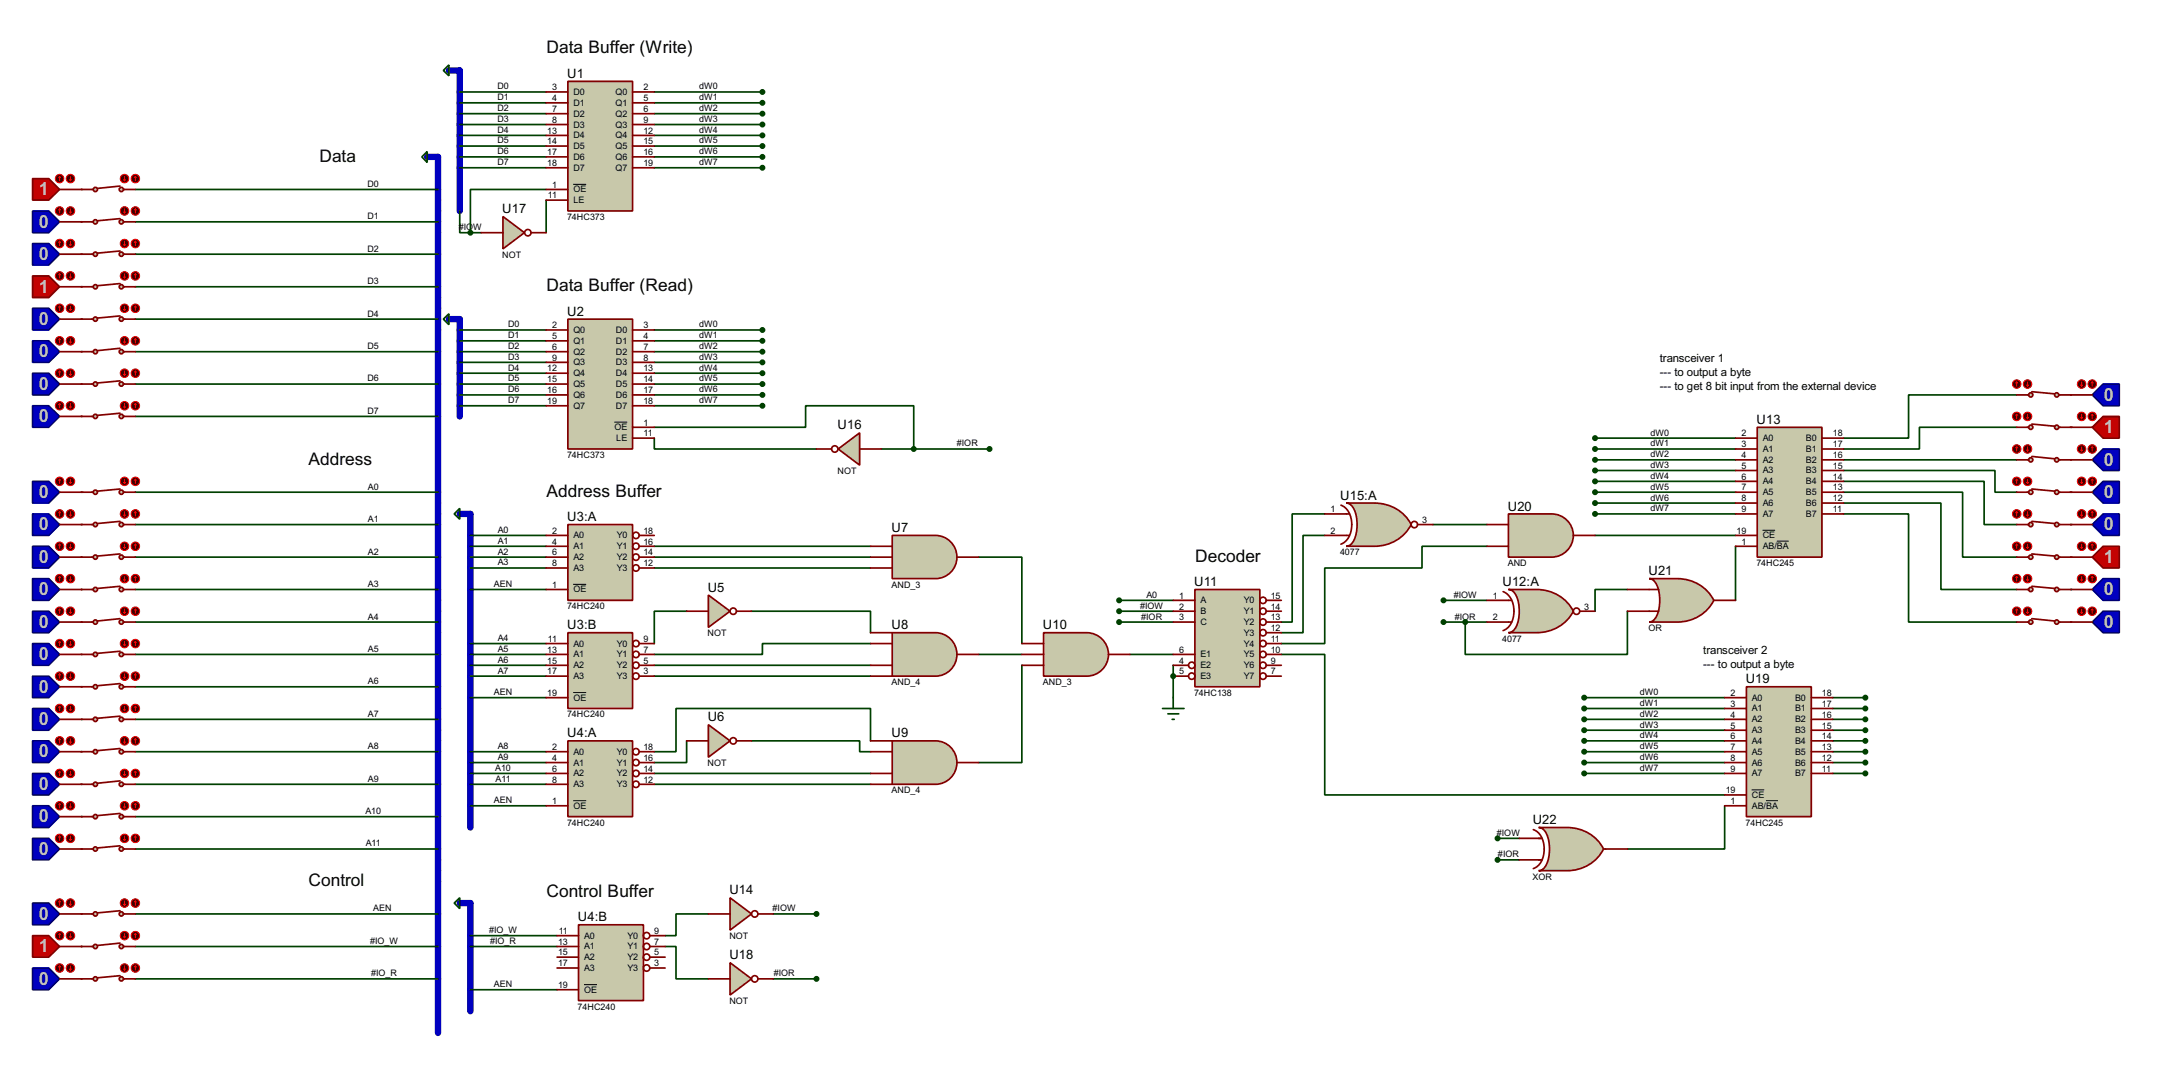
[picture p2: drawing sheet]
<svg xmlns="http://www.w3.org/2000/svg" width="510mm" height="256mm" viewBox="0 0 510 256" stroke-linecap="round" stroke-linejoin="round" font-family="sans-serif">
<defs><g id="words">
<g font-size="4.7" fill="#c0c0c0">
<text x="9.1" y="45.8">1</text>
<text x="9.1" y="53.4">0</text>
<text x="9.1" y="61">0</text>
<text x="9.1" y="68.7">1</text>
<text x="9.1" y="76.3">0</text>
<text x="9.1" y="83.9">0</text>
<text x="9.1" y="91.5">0</text>
<text x="494.2" y="94.1">0</text>
<text x="9.1" y="99.1">0</text>
<text x="494.2" y="101.7">1</text>
<text x="494.2" y="109.3">0</text>
<text x="9.1" y="116.9">0</text>
<text x="494.2" y="116.9">0</text>
<text x="9.1" y="124.5">0</text>
<text x="494.2" y="124.5">0</text>
<text x="9.1" y="132.2">0</text>
<text x="494.2" y="132.2">1</text>
<text x="9.1" y="139.8">0</text>
<text x="494.2" y="139.8">0</text>
<text x="9.1" y="147.4">0</text>
<text x="494.2" y="147.4">0</text>
<text x="9.1" y="155">0</text>
<text x="9.1" y="162.6">0</text>
<text x="9.1" y="170.3">0</text>
<text x="9.1" y="177.9">0</text>
<text x="9.1" y="185.5">0</text>
<text x="9.1" y="193.1">0</text>
<text x="9.1" y="200.7">0</text>
<text x="9.1" y="216">0</text>
<text x="9.1" y="223.6">1</text>
<text x="9.1" y="231.2">0</text>
</g>
<g font-size="4.5">
<text x="128.4" y="12.5">Data Buffer (Write)</text>
<text x="75" y="37.9">Data</text>
<text x="128.4" y="68.4">Data Buffer (Read)</text>
<text x="72.5" y="109.1">Address</text>
<text x="128.4" y="116.7">Address Buffer</text>
<text x="280.8" y="131.9">Decoder</text>
<text x="72.5" y="208.1">Control</text>
<text x="128.4" y="210.7">Control Buffer</text>
</g>
<g font-size="3.4">
<text x="133.3" y="18.3">U1</text>
<text x="118" y="50">U17</text>
<text x="133.3" y="74.1">U2</text>
<text x="196.8" y="100.8">U16</text>
<text x="412.7" y="99.5">U13</text>
<text x="314.9" y="117.3">U15:A</text>
<text x="354.2" y="119.9">U20</text>
<text x="133.3" y="122.4">U3:A</text>
<text x="209.5" y="124.9">U7</text>
<text x="280.6" y="137.6">U11</text>
<text x="353" y="137.6">U12:A</text>
<text x="387.3" y="135.1">U21</text>
<text x="166.3" y="138.9">U5</text>
<text x="133.3" y="147.8">U3:B</text>
<text x="209.5" y="147.8">U8</text>
<text x="245" y="147.8">U10</text>
<text x="410.1" y="160.5">U19</text>
<text x="133.3" y="173.2">U4:A</text>
<text x="166.3" y="169.4">U6</text>
<text x="209.5" y="173.2">U9</text>
<text x="360.1" y="193.5">U22</text>
<text x="171.4" y="210">U14</text>
<text x="135.8" y="216.4">U4:B</text>
<text x="171.4" y="225.3">U18</text>
</g>
<g font-size="3">
<text x="389.9" y="85">transceiver 1</text>
<text x="389.9" y="88.3">--- to output a byte</text>
<text x="389.9" y="91.6">--- to get 8 bit input from the external device</text>
<text x="400.1" y="153.5">transceiver 2</text>
<text x="400.1" y="156.8">--- to output a byte</text>
</g>
<g font-size="2.3">
<text x="116.8" y="21">D0</text>
<text x="116.8" y="23.5">D1</text>
<text x="129.7" y="21.2">3</text>
<text x="129.7" y="23.7">4</text>
<text x="134.7" y="22.3">D0</text>
<text x="144.6" y="22.3">Q0</text>
<text x="151.1" y="21.2">2</text>
<text x="151.1" y="23.7">5</text>
<text x="164.2" y="21">dW0</text>
<text x="164.2" y="23.5">dW1</text>
<text x="116.8" y="26.1">D2</text>
<text x="116.8" y="28.6">D3</text>
<text x="129.7" y="26.3">7</text>
<text x="129.7" y="28.8">8</text>
<text x="134.7" y="24.8">D1</text>
<text x="134.7" y="27.4">D2</text>
<text x="134.7" y="29.9">D3</text>
<text x="144.6" y="24.8">Q1</text>
<text x="144.6" y="27.4">Q2</text>
<text x="144.6" y="29.9">Q3</text>
<text x="151.1" y="26.3">6</text>
<text x="151.1" y="28.8">9</text>
<text x="164.2" y="26.1">dW2</text>
<text x="164.2" y="28.6">dW3</text>
<text x="116.8" y="31.2">D4</text>
<text x="116.8" y="33.7">D5</text>
<text x="128.5" y="31.4">13</text>
<text x="128.5" y="33.9">14</text>
<text x="134.7" y="32.5">D4</text>
<text x="134.7" y="35">D5</text>
<text x="144.6" y="32.5">Q4</text>
<text x="144.6" y="35">Q5</text>
<text x="151.1" y="31.4">12</text>
<text x="151.1" y="33.9">15</text>
<text x="164.2" y="31.2">dW4</text>
<text x="164.2" y="33.7">dW5</text>
<text x="116.8" y="36.2">D6</text>
<text x="116.8" y="38.8">D7</text>
<text x="128.5" y="36.4">17</text>
<text x="128.5" y="39">18</text>
<text x="134.7" y="37.5">D6</text>
<text x="134.7" y="40.1">D7</text>
<text x="144.6" y="37.5">Q6</text>
<text x="144.6" y="40.1">Q7</text>
<text x="151.1" y="36.4">16</text>
<text x="151.1" y="39">19</text>
<text x="164.2" y="36.2">dW6</text>
<text x="164.2" y="38.8">dW7</text>
<text x="86.3" y="43.9">D0</text>
<text x="128.7" y="46.6">11</text>
<text x="129.7" y="44.1">1</text>
<text x="134.7" y="45.2">OE</text>
<text x="134.7" y="47.7">LE</text>
<text x="86.3" y="51.5">D1</text>
<text x="133.2" y="51.6">74HC373</text>
<text x="86.3" y="59.1">D2</text>
<text x="107.8" y="54">#IO</text>
<text x="111.2" y="54">W</text>
<text x="118" y="60.5">NOT</text>
<text x="86.3" y="66.7">D3</text>
<text x="86.3" y="74.3">D4</text>
<text x="119.4" y="76.9">D0</text>
<text x="129.7" y="77.1">2</text>
<text x="151.1" y="77.1">3</text>
<text x="164.2" y="76.9">dW0</text>
<text x="86.3" y="82">D5</text>
<text x="119.4" y="79.4">D1</text>
<text x="119.4" y="82">D2</text>
<text x="129.7" y="79.6">5</text>
<text x="129.7" y="82.2">6</text>
<text x="134.7" y="78.2">Q0</text>
<text x="134.7" y="80.7">Q1</text>
<text x="134.7" y="83.3">Q2</text>
<text x="144.7" y="78.2">D0</text>
<text x="144.7" y="80.7">D1</text>
<text x="144.7" y="83.3">D2</text>
<text x="151.1" y="79.6">4</text>
<text x="151.1" y="82.2">7</text>
<text x="164.2" y="79.4">dW1</text>
<text x="164.2" y="82">dW2</text>
<text x="86.3" y="89.6">D6</text>
<text x="119.4" y="84.5">D3</text>
<text x="119.4" y="87">D4</text>
<text x="119.4" y="89.6">D5</text>
<text x="128.5" y="87.2">12</text>
<text x="128.5" y="89.8">15</text>
<text x="129.7" y="84.7">9</text>
<text x="134.7" y="85.8">Q3</text>
<text x="134.7" y="88.3">Q4</text>
<text x="144.7" y="85.8">D3</text>
<text x="144.7" y="88.3">D4</text>
<text x="151.1" y="84.7">8</text>
<text x="151.1" y="87.2">13</text>
<text x="151.1" y="89.8">14</text>
<text x="164.2" y="84.5">dW3</text>
<text x="164.2" y="87">dW4</text>
<text x="164.2" y="89.6">dW5</text>
<text x="119.4" y="92.1">D6</text>
<text x="119.4" y="94.7">D7</text>
<text x="128.5" y="92.3">16</text>
<text x="128.5" y="94.9">19</text>
<text x="134.7" y="90.9">Q5</text>
<text x="134.7" y="93.4">Q6</text>
<text x="134.7" y="96">Q7</text>
<text x="144.7" y="90.9">D5</text>
<text x="144.7" y="93.4">D6</text>
<text x="144.7" y="96">D7</text>
<text x="151.1" y="92.3">17</text>
<text x="151.1" y="94.9">18</text>
<text x="164.2" y="92.1">dW6</text>
<text x="164.2" y="94.7">dW7</text>
<text x="86.3" y="97.2">D7</text>
<text x="144.3" y="101">OE</text>
<text x="151.1" y="99.9">1</text>
<text x="133.2" y="107.5">74HC373</text>
<text x="144.8" y="103.6">LE</text>
<text x="151.1" y="102.5">11</text>
<text x="224.8" y="104.8">#IOR</text>
<text x="387.7" y="102.3">dW0</text>
<text x="387.7" y="104.8">dW1</text>
<text x="387.7" y="107.4">dW2</text>
<text x="409.1" y="102.5">2</text>
<text x="409.1" y="105">3</text>
<text x="409.1" y="107.6">4</text>
<text x="414.1" y="103.6">A0</text>
<text x="414.1" y="106.1">A1</text>
<text x="424.2" y="103.6">B0</text>
<text x="424.2" y="106.1">B1</text>
<text x="430.5" y="102.5">18</text>
<text x="430.5" y="105">17</text>
<text x="430.5" y="107.6">16</text>
<text x="196.7" y="111.3">NOT</text>
<text x="387.7" y="109.9">dW3</text>
<text x="387.7" y="112.4">dW4</text>
<text x="409.1" y="110.1">5</text>
<text x="409.1" y="112.6">6</text>
<text x="414.1" y="108.7">A2</text>
<text x="414.1" y="111.2">A3</text>
<text x="414.1" y="113.7">A4</text>
<text x="424.2" y="108.7">B2</text>
<text x="424.2" y="111.2">B3</text>
<text x="424.2" y="113.7">B4</text>
<text x="430.5" y="110.1">15</text>
<text x="430.5" y="112.6">14</text>
<text x="86.4" y="115">A0</text>
<text x="387.7" y="115">dW5</text>
<text x="387.7" y="117.5">dW6</text>
<text x="409.1" y="115.2">7</text>
<text x="409.1" y="117.7">8</text>
<text x="414.1" y="116.3">A5</text>
<text x="414.1" y="118.8">A6</text>
<text x="424.2" y="116.3">B5</text>
<text x="424.2" y="118.8">B6</text>
<text x="430.5" y="115.2">13</text>
<text x="430.5" y="117.7">12</text>
<text x="86.4" y="122.6">A1</text>
<text x="116.9" y="125.1">A0</text>
<text x="129.7" y="125.3">2</text>
<text x="151.1" y="125.3">18</text>
<text x="312.5" y="120.3">1</text>
<text x="312.5" y="125.3">2</text>
<text x="334" y="122.8">3</text>
<text x="387.7" y="120.1">dW7</text>
<text x="407.9" y="125.3">19</text>
<text x="409.1" y="120.3">9</text>
<text x="414.1" y="121.4">A7</text>
<text x="424.2" y="121.4">B7</text>
<text x="430.5" y="120.3">11</text>
<text x="86.4" y="130.2">A2</text>
<text x="116.9" y="127.7">A1</text>
<text x="116.9" y="130.2">A2</text>
<text x="129.7" y="127.9">4</text>
<text x="129.7" y="130.4">6</text>
<text x="134.7" y="126.4">A0</text>
<text x="134.7" y="129">A1</text>
<text x="134.7" y="131.5">A2</text>
<text x="144.9" y="126.4">Y0</text>
<text x="144.9" y="129">Y1</text>
<text x="144.9" y="131.5">Y2</text>
<text x="151.1" y="127.9">16</text>
<text x="151.1" y="130.4">14</text>
<text x="314.8" y="130.4">4077</text>
<text x="409.1" y="127.9">1</text>
<text x="414.1" y="126.4">CE</text>
<text x="414.1" y="129">AB/BA</text>
<text x="86.4" y="137.8">A3</text>
<text x="116" y="137.8">AEN</text>
<text x="116.9" y="132.8">A3</text>
<text x="129.7" y="133">8</text>
<text x="134.7" y="134.1">A3</text>
<text x="144.9" y="134.1">Y3</text>
<text x="151.1" y="133">12</text>
<text x="209.4" y="138">AND_3</text>
<text x="354.2" y="132.9">AND</text>
<text x="412.6" y="132.9">74HC245</text>
<text x="129.7" y="138">1</text>
<text x="133.2" y="143.1">74HC240</text>
<text x="134.7" y="139.1">OE</text>
<text x="267.8" y="142.9">#IOW</text>
<text x="269.3" y="140.4">A0</text>
<text x="277" y="140.6">1</text>
<text x="277" y="143.1">2</text>
<text x="282" y="141.7">A</text>
<text x="292.2" y="141.7">Y0</text>
<text x="298.5" y="140.6">15</text>
<text x="298.5" y="143.1">14</text>
<text x="341.5" y="140.4">#IOW</text>
<text x="350.6" y="140.6">1</text>
<text x="372.1" y="143.1">3</text>
<text x="86.4" y="145.5">A4</text>
<text x="166.2" y="149.4">NOT</text>
<text x="268.1" y="145.5">#IOR</text>
<text x="277" y="145.7">3</text>
<text x="282" y="144.2">B</text>
<text x="282" y="146.8">C</text>
<text x="292.2" y="144.2">Y1</text>
<text x="292.2" y="146.8">Y2</text>
<text x="292.2" y="149.3">Y3</text>
<text x="298.5" y="145.7">13</text>
<text x="298.5" y="148.2">12</text>
<text x="341.7" y="145.5">#IOR</text>
<text x="350.6" y="145.7">2</text>
<text x="387.2" y="148.2">OR</text>
<text x="86.4" y="153.1">A5</text>
<text x="116.9" y="150.5">A4</text>
<text x="116.9" y="153.1">A5</text>
<text x="116.9" y="155.6">A6</text>
<text x="128.5" y="153.3">13</text>
<text x="128.5" y="155.8">15</text>
<text x="128.7" y="150.7">11</text>
<text x="134.7" y="151.8">A0</text>
<text x="134.7" y="154.4">A1</text>
<text x="144.9" y="151.8">Y0</text>
<text x="144.9" y="154.4">Y1</text>
<text x="151.1" y="150.7">9</text>
<text x="151.1" y="153.3">7</text>
<text x="151.1" y="155.8">5</text>
<text x="277" y="153.3">6</text>
<text x="277" y="155.8">4</text>
<text x="282" y="154.4">E1</text>
<text x="292.2" y="151.8">Y4</text>
<text x="292.2" y="154.4">Y5</text>
<text x="298.5" y="150.7">11</text>
<text x="298.5" y="153.3">10</text>
<text x="298.5" y="155.8">9</text>
<text x="352.9" y="150.7">4077</text>
<text x="86.4" y="160.7">A6</text>
<text x="116.9" y="158.2">A7</text>
<text x="128.5" y="158.4">17</text>
<text x="134.7" y="156.9">A2</text>
<text x="134.7" y="159.5">A3</text>
<text x="144.9" y="156.9">Y2</text>
<text x="144.9" y="159.5">Y3</text>
<text x="151.1" y="158.4">3</text>
<text x="209.4" y="160.9">AND_4</text>
<text x="245" y="160.9">AND_3</text>
<text x="277" y="158.4">5</text>
<text x="282" y="156.9">E2</text>
<text x="282" y="159.5">E3</text>
<text x="292.2" y="156.9">Y6</text>
<text x="292.2" y="159.5">Y7</text>
<text x="298.5" y="158.4">7</text>
<text x="116" y="163.2">AEN</text>
<text x="128.5" y="163.4">19</text>
<text x="134.7" y="164.5">OE</text>
<text x="280.5" y="163.4">74HC138</text>
<text x="385.2" y="163.2">dW0</text>
<text x="385.2" y="165.8">dW1</text>
<text x="406.5" y="163.4">2</text>
<text x="406.5" y="166">3</text>
<text x="411.5" y="164.5">A0</text>
<text x="411.5" y="167.1">A1</text>
<text x="421.7" y="164.5">B0</text>
<text x="421.7" y="167.1">B1</text>
<text x="428" y="163.4">18</text>
<text x="428" y="166">17</text>
<text x="86.4" y="168.3">A7</text>
<text x="133.2" y="168.5">74HC240</text>
<text x="385.2" y="168.3">dW2</text>
<text x="385.2" y="170.9">dW3</text>
<text x="385.2" y="173.4">dW4</text>
<text x="406.5" y="168.5">4</text>
<text x="406.5" y="171.1">5</text>
<text x="406.5" y="173.6">6</text>
<text x="411.5" y="169.6">A2</text>
<text x="411.5" y="172.2">A3</text>
<text x="421.7" y="169.6">B2</text>
<text x="421.7" y="172.2">B3</text>
<text x="428" y="168.5">16</text>
<text x="428" y="171.1">15</text>
<text x="428" y="173.6">14</text>
<text x="86.4" y="175.9">A8</text>
<text x="116.9" y="175.9">A8</text>
<text x="116.9" y="178.5">A9</text>
<text x="129.7" y="176.1">2</text>
<text x="129.7" y="178.7">4</text>
<text x="134.7" y="177.2">A0</text>
<text x="134.7" y="179.8">A1</text>
<text x="144.9" y="177.2">Y0</text>
<text x="144.9" y="179.8">Y1</text>
<text x="151.1" y="176.1">18</text>
<text x="151.1" y="178.7">16</text>
<text x="166.2" y="179.9">NOT</text>
<text x="385.2" y="175.9">dW5</text>
<text x="385.2" y="178.5">dW6</text>
<text x="406.5" y="176.1">7</text>
<text x="406.5" y="178.7">8</text>
<text x="411.5" y="174.7">A4</text>
<text x="411.5" y="177.2">A5</text>
<text x="411.5" y="179.8">A6</text>
<text x="421.7" y="174.7">B4</text>
<text x="421.7" y="177.2">B5</text>
<text x="421.7" y="179.8">B6</text>
<text x="428" y="176.1">13</text>
<text x="428" y="178.7">12</text>
<text x="86.4" y="183.6">A9</text>
<text x="116.3" y="181">A10</text>
<text x="116.4" y="183.6">A11</text>
<text x="129.7" y="181.2">6</text>
<text x="129.7" y="183.8">8</text>
<text x="134.7" y="182.3">A2</text>
<text x="134.7" y="184.9">A3</text>
<text x="144.9" y="182.3">Y2</text>
<text x="144.9" y="184.9">Y3</text>
<text x="151.1" y="181.2">14</text>
<text x="151.1" y="183.8">12</text>
<text x="385.2" y="181">dW7</text>
<text x="406.5" y="181.2">9</text>
<text x="411.5" y="182.3">A7</text>
<text x="421.7" y="182.3">B7</text>
<text x="428" y="181.2">11</text>
<text x="85.8" y="191.2">A10</text>
<text x="116" y="188.6">AEN</text>
<text x="129.7" y="188.8">1</text>
<text x="134.7" y="189.9">OE</text>
<text x="209.4" y="186.3">AND_4</text>
<text x="405.4" y="186.3">19</text>
<text x="406.5" y="188.8">1</text>
<text x="411.5" y="187.4">CE</text>
<text x="411.5" y="189.9">AB/BA</text>
<text x="133.2" y="193.9">74HC240</text>
<text x="351.6" y="196.3">#IOW</text>
<text x="410" y="193.9">74HC245</text>
<text x="85.9" y="198.8">A11</text>
<text x="351.9" y="201.3">#IOR</text>
<text x="360" y="206.6">XOR</text>
<text x="87.7" y="214">AEN</text>
<text x="181.5" y="214">#IOW</text>
<text x="86.9" y="221.7">#IO_W</text>
<text x="114.9" y="219.1">#IO_W</text>
<text x="115.1" y="221.7">#IO_R</text>
<text x="131.1" y="221.9">13</text>
<text x="131.2" y="219.3">11</text>
<text x="137.2" y="220.4">A0</text>
<text x="147.4" y="220.4">Y0</text>
<text x="153.7" y="219.3">9</text>
<text x="153.7" y="221.9">7</text>
<text x="171.3" y="220.5">NOT</text>
<text x="131.1" y="224.4">15</text>
<text x="131.1" y="226.9">17</text>
<text x="137.2" y="223">A1</text>
<text x="137.2" y="225.5">A2</text>
<text x="147.4" y="223">Y1</text>
<text x="147.4" y="225.5">Y2</text>
<text x="153.7" y="224.4">5</text>
<text x="153.7" y="226.9">3</text>
<text x="87.2" y="229.3">#IO_R</text>
<text x="116" y="231.8">AEN</text>
<text x="131.1" y="232">19</text>
<text x="137.2" y="228">A3</text>
<text x="137.2" y="233.1">OE</text>
<text x="147.4" y="228">Y3</text>
<text x="181.7" y="229.3">#IOR</text>
<text x="135.7" y="237.1">74HC240</text>
<text x="171.3" y="235.8">NOT</text>
</g>
</g></defs>
<path d="M108 16.5v33M102.9 36.8v205.8M108 74.9v22.9M110.5 120.7v73.6M110.5 212.1v25.4" fill="none" stroke="#0000c0" stroke-width="1.5"/>
<g fill="none" stroke="#004000" stroke-width=".4">
<path d="M110.5 125.7h17.8M110.5 128.3h17.8M110.5 130.8h17.8M110.5 133.4h17.8M110.5 138.4h17.8M110.5 151.1h17.8M110.5 153.7h17.8M110.5 156.2h17.8M110.5 158.8h17.8M153.7 156.2h50.8M153.7 158.8h50.8M161.3 143.5h-7.6v7.6"/>
<path d="M176.5 143.5h28v5.1M204.5 151.1h-25.4v2.6h-25.4M229.9 153.7h10.1M240 156.2v22.9h-10.1M265.4 153.7h10.2M275.6 156.2v2.6M110.5 176.5h17.8M110.5 179.1h17.8M110.5 163.8h17.8M161.3 174v5.1h-7.6M176.5 174h25.4v2.5h2.6M204.5 174v-7.6h-45.7v10.1h-5.1"/>
<path d="M110.5 181.6h17.8M110.5 184.2h17.8M110.5 189.2h17.8M153.7 181.6h50.8M153.7 184.2h50.8M110.5 219.7h20.3M110.5 222.3h20.3M110.5 232.4h20.3"/>
</g>
<circle cx="275.6" cy="158.8" r=".2" fill="#004000"/>
<g fill="none" stroke="#004000" stroke-width=".4">
<path d="M108 21.6h20.3M108 24.1h20.3M108 26.7h20.3M108 29.2h20.3M108 31.8h20.3M108 34.3h20.3M108 36.8h20.3M108 39.4h20.3M153.7 21.6h25.4M153.7 24.1h25.4M153.7 26.7h25.4M153.7 29.2h25.4"/>
<path d="M153.7 31.8h25.4M153.7 34.3h25.4M153.7 36.8h25.4M153.7 39.4h25.4M31.8 44.5h71.1M108 77.5h20.3M153.7 77.5h25.4M108 80h20.3M108 82.6h20.3M108 85.1h20.3M108 87.6h20.3M108 90.2h20.3"/>
<path d="M108 92.7h20.3M108 95.3h20.3M153.7 80h25.4M153.7 82.6h25.4M153.7 85.1h25.4M153.7 87.6h25.4M153.7 90.2h25.4M153.7 92.7h25.4M153.7 95.3h25.4M153.7 102.9v2.5h38.1M374.7 102.9h33M374.7 105.4h33"/>
<path d="M374.7 108h33M374.7 110.5h33M374.7 113h33M374.7 115.6h33M374.7 118.1h33M153.7 128.3h50.8M153.7 130.8h50.8M153.7 133.4h50.8M229.9 130.8h10.1v20.3M311.2 120.7h-7.7v25.4h-2.5M311.2 125.7h-5.1v22.9h-5.1M336.6 123.2h12.7"/>
<path d="M349.3 128.3h-15.3v5.1h-22.8v17.7h-10.2M374.7 120.7h33M374.7 125.7h33M262.9 146.1h12.7M262.9 143.5h12.7M262.9 141h12.7M275.6 158.8v5M301 153.7h10.2v33h93.9M372.1 163.8h33M372.1 166.4h33M372.1 168.9h33M372.1 171.5h33"/>
<path d="M372.1 174h33M372.1 176.5h33M372.1 179.1h33M430.5 163.8h7.7M430.5 166.4h7.7M430.5 168.9h7.7M430.5 171.5h7.7M430.5 174h7.7M430.5 176.5h7.7M430.5 179.1h7.7M351.8 196.9h5.1M372.1 181.6h33"/>
<path d="M405.1 189.2v10.2h-22.8M430.5 181.6h7.7M166.4 214.6h-7.6v5.1h-2.6M181.6 214.6h10.2M351.8 201.9h5.1M156.2 222.3h2.6v7.6h7.6M181.6 229.9h10.2"/>
</g>
<circle cx="19.1" cy="44.5" r=".2" fill="#004000"/>
<path d="M31.8 52.1h71.1" fill="none" stroke="#004000" stroke-width=".4"/>
<circle cx="19.1" cy="52.1" r=".2" fill="#004000"/>
<path d="M31.8 59.7h71.1" fill="none" stroke="#004000" stroke-width=".4"/>
<circle cx="19.1" cy="59.7" r=".2" fill="#004000"/>
<path d="M31.8 67.3h71.1" fill="none" stroke="#004000" stroke-width=".4"/>
<circle cx="19.1" cy="67.3" r=".2" fill="#004000"/>
<path d="M31.8 74.9h71.1" fill="none" stroke="#004000" stroke-width=".4"/>
<circle cx="19.1" cy="74.9" r=".2" fill="#004000"/>
<path d="M31.8 82.6h71.1" fill="none" stroke="#004000" stroke-width=".4"/>
<circle cx="19.1" cy="82.6" r=".2" fill="#004000"/>
<path d="M31.8 90.2h71.1" fill="none" stroke="#004000" stroke-width=".4"/>
<circle cx="19.1" cy="90.2" r=".2" fill="#004000"/>
<path d="M31.8 97.8h71.1" fill="none" stroke="#004000" stroke-width=".4"/>
<circle cx="19.1" cy="97.8" r=".2" fill="#004000"/>
<path d="M31.8 115.6h71.1" fill="none" stroke="#004000" stroke-width=".4"/>
<circle cx="19.1" cy="115.6" r=".2" fill="#004000"/>
<path d="M31.8 123.2h71.1" fill="none" stroke="#004000" stroke-width=".4"/>
<circle cx="19.1" cy="123.2" r=".2" fill="#004000"/>
<path d="M31.8 130.8h71.1" fill="none" stroke="#004000" stroke-width=".4"/>
<circle cx="19.1" cy="130.8" r=".2" fill="#004000"/>
<path d="M31.8 138.4h71.1" fill="none" stroke="#004000" stroke-width=".4"/>
<circle cx="19.1" cy="138.4" r=".2" fill="#004000"/>
<path d="M31.8 146.1h71.1" fill="none" stroke="#004000" stroke-width=".4"/>
<circle cx="19.1" cy="146.1" r=".2" fill="#004000"/>
<path d="M31.8 153.7h71.1" fill="none" stroke="#004000" stroke-width=".4"/>
<circle cx="19.1" cy="153.7" r=".2" fill="#004000"/>
<path d="M31.8 161.3h71.1" fill="none" stroke="#004000" stroke-width=".4"/>
<circle cx="19.1" cy="161.3" r=".2" fill="#004000"/>
<path d="M31.8 168.9h71.1" fill="none" stroke="#004000" stroke-width=".4"/>
<circle cx="19.1" cy="168.9" r=".2" fill="#004000"/>
<path d="M31.8 176.5h71.1" fill="none" stroke="#004000" stroke-width=".4"/>
<circle cx="19.1" cy="176.5" r=".2" fill="#004000"/>
<path d="M31.8 184.2h71.1" fill="none" stroke="#004000" stroke-width=".4"/>
<circle cx="19.1" cy="184.2" r=".2" fill="#004000"/>
<path d="M31.8 191.8h71.1" fill="none" stroke="#004000" stroke-width=".4"/>
<circle cx="19.1" cy="191.8" r=".2" fill="#004000"/>
<path d="M31.8 199.4h71.1" fill="none" stroke="#004000" stroke-width=".4"/>
<circle cx="19.1" cy="199.4" r=".2" fill="#004000"/>
<path d="M31.8 214.6h71.1" fill="none" stroke="#004000" stroke-width=".4"/>
<circle cx="19.1" cy="214.6" r=".2" fill="#004000"/>
<path d="M31.8 222.3h71.1" fill="none" stroke="#004000" stroke-width=".4"/>
<circle cx="19.1" cy="222.3" r=".2" fill="#004000"/>
<path d="M31.8 229.9h71.1" fill="none" stroke="#004000" stroke-width=".4"/>
<circle cx="19.1" cy="229.9" r=".2" fill="#004000"/>
<path d="M473.7 92.7h-25.4v10.2h-15.2" fill="none" stroke="#004000" stroke-width=".4"/>
<circle cx="486.4" cy="92.7" r=".2" fill="#004000"/>
<path d="M473.7 100.3h-22.8v5.1h-17.8" fill="none" stroke="#004000" stroke-width=".4"/>
<circle cx="486.4" cy="100.3" r=".2" fill="#004000"/>
<path d="M433.1 108h40.6" fill="none" stroke="#004000" stroke-width=".4"/>
<circle cx="486.4" cy="108" r=".2" fill="#004000"/>
<path d="M433.1 110.5h35.5v5.1h5.1" fill="none" stroke="#004000" stroke-width=".4"/>
<circle cx="486.4" cy="115.6" r=".2" fill="#004000"/>
<path d="M433.1 113h33v10.2h7.6" fill="none" stroke="#004000" stroke-width=".4"/>
<circle cx="486.4" cy="123.2" r=".2" fill="#004000"/>
<path d="M433.1 115.6h27.9v15.2h12.7" fill="none" stroke="#004000" stroke-width=".4"/>
<circle cx="486.4" cy="130.8" r=".2" fill="#004000"/>
<path d="M433.1 118.1h22.8v20.3h17.8" fill="none" stroke="#004000" stroke-width=".4"/>
<circle cx="486.4" cy="138.4" r=".2" fill="#004000"/>
<path d="M433.1 120.7h15.2v25.4h25.4" fill="none" stroke="#004000" stroke-width=".4"/>
<circle cx="486.4" cy="146.1" r=".2" fill="#004000"/>
<path d="M99.1 36.8l1.2-1.2v2.5zM108 49.5v5.1h2.5M110.5 54.6h2.5M128.3 44.5h-17.8v10.1M128.3 47v7.6M153.7 100.3h35.5v-5h25.4v10.1M207 105.4h25.4M382.3 138.4h-7.6v5.1M407.7 128.3v12.7M339.1 141h10.2M339.1 146.1h10.2M382.3 143.5v10.2h-38.1v-7.6" fill="none" stroke="#004000" stroke-width=".4"/>
<path d="M100.3 36.8h2.6" fill="none" stroke="#0000c0" stroke-width="1.5"/>
<path d="M133.4 74.9h15.2v30.5h-15.2z" fill="#c8c8aa" stroke="#800000" stroke-width=".4"/>
<g fill="none" stroke="#800000" stroke-width=".4">
<path d="M128.3 77.5h5.1M148.6 77.5h5.1M128.3 80h5.1M128.3 82.6h5.1M128.3 85.1h5.1M128.3 87.6h5.1M128.3 90.2h5.1M128.3 92.7h5.1M128.3 95.3h5.1M148.6 80h5.1M148.6 82.6h5.1M148.6 85.1h5.1"/>
<path d="M148.6 87.6h5.1M148.6 90.2h5.1M148.6 92.7h5.1M148.6 95.3h5.1M148.6 100.3h5.1M148.6 102.9h5.1"/>
</g>
<path d="M144.3 99.1h3" fill="none" stroke="#000" stroke-width=".23"/>
<path d="M133.4 123.2h15.2v17.8h-15.2z" fill="#c8c8aa" stroke="#800000" stroke-width=".4"/>
<g fill="none" stroke="#800000" stroke-width=".4">
<path d="M128.3 125.7h5.1M128.3 128.3h5.1M128.3 130.8h5.1M128.3 133.4h5.1M128.3 138.4h5.1M150.1 125.7h3.6M150.1 128.3h3.6M150.1 130.8h3.6M150.1 133.4h3.6"/>
<circle cx="149.4" cy="125.7" r=".75"/>
<circle cx="149.4" cy="128.3" r=".75"/>
<circle cx="149.4" cy="133.4" r=".75"/>
<circle cx="149.4" cy="130.8" r=".75"/>
</g>
<path d="M134.6 137.2h3.1" fill="none" stroke="#000" stroke-width=".23"/>
<path d="M133.4 148.6h15.2v17.8h-15.2z" fill="#c8c8aa" stroke="#800000" stroke-width=".4"/>
<g fill="none" stroke="#800000" stroke-width=".4">
<path d="M128.3 151.1h5.1M128.3 153.7h5.1M128.3 156.2h5.1M128.3 158.8h5.1M150.1 151.1h3.6M150.1 153.7h3.6M150.1 156.2h3.6M150.1 158.8h3.6M128.3 163.8h5.1"/>
<circle cx="149.4" cy="158.8" r=".75"/>
<circle cx="149.4" cy="151.1" r=".75"/>
<circle cx="149.4" cy="153.7" r=".75"/>
<circle cx="149.4" cy="156.2" r=".75"/>
</g>
<path d="M134.6 162.6h3.1" fill="none" stroke="#000" stroke-width=".23"/>
<path d="M133.4 174h15.2v17.8h-15.2z" fill="#c8c8aa" stroke="#800000" stroke-width=".4"/>
<g fill="none" stroke="#800000" stroke-width=".4">
<path d="M128.3 176.5h5.1M128.3 179.1h5.1M150.1 176.5h3.6M150.1 179.1h3.6M128.3 181.6h5.1M128.3 184.2h5.1M128.3 189.2h5.1M150.1 181.6h3.6M150.1 184.2h3.6"/>
<circle cx="149.4" cy="179.1" r=".75"/>
<circle cx="149.4" cy="176.5" r=".75"/>
<circle cx="149.4" cy="181.6" r=".75"/>
<circle cx="149.4" cy="184.2" r=".75"/>
</g>
<path d="M134.6 188h3.1" fill="none" stroke="#000" stroke-width=".23"/>
<path d="M108 120.7h2.5" fill="none" stroke="#0000c0" stroke-width="1.5"/>
<path d="M106.7 120.7l1.3-1.3v2.5z" fill="none" stroke="#004000" stroke-width=".4"/>
<path d="M135.9 217.2h15.2v17.8h-15.2z" fill="#c8c8aa" stroke="#800000" stroke-width=".4"/>
<g fill="none" stroke="#800000" stroke-width=".4">
<path d="M130.8 219.7h5.1M152.7 219.7h3.5M130.8 222.3h5.1M130.8 224.8h5.1M130.8 227.3h5.1M130.8 232.4h5.1M152.7 222.3h3.5M152.7 224.8h3.5M152.7 227.3h3.5"/>
<circle cx="151.9" cy="219.7" r=".75"/>
<circle cx="151.9" cy="222.3" r=".75"/>
<circle cx="151.9" cy="227.3" r=".75"/>
<circle cx="151.9" cy="224.8" r=".75"/>
</g>
<path d="M137.2 231.2h3" fill="none" stroke="#000" stroke-width=".23"/>
<path d="M105.4 16.5h2.6M108 212.1h2.5" fill="none" stroke="#0000c0" stroke-width="1.5"/>
<path d="M104.1 16.5l1.3-1.3v2.6zM106.7 212.1l1.3-1.3v2.6z" fill="none" stroke="#004000" stroke-width=".4"/>
<path d="M166.4 139.7l5.1 3.8-5.1 3.8z" fill-rule="evenodd" fill="#c8c8aa" stroke="#800000" stroke-width=".4"/>
<g fill="none" stroke="#800000" stroke-width=".4">
<path d="M161.3 143.5h5.1M173 143.5h3.5"/>
<circle cx="172.2" cy="143.5" r=".75"/>
</g>
<path d="M166.4 170.2l5.1 3.8-5.1 3.8z" fill-rule="evenodd" fill="#c8c8aa" stroke="#800000" stroke-width=".4"/>
<g fill="none" stroke="#800000" stroke-width=".4">
<path d="M161.3 174h5.1M173 174h3.5"/>
<circle cx="172.2" cy="174" r=".75"/>
</g>
<path d="M209.6 148.6h10.1a5.1 5.1 0 0 1 5.1 5.1 5.1 5.1 0 0 1-5.1 5.1h-10.1z" fill-rule="evenodd" fill="#c8c8aa" stroke="#800000" stroke-width=".4"/>
<path d="M204.5 148.6h5.1M204.5 151.1h5.1M204.5 156.2h5.1M204.5 158.8h5.1M224.8 153.7h5.1" fill="none" stroke="#800000" stroke-width=".4"/>
<path d="M209.6 174h10.1a5.1 5.1 0 0 1 5.1 5.1 5.1 5.1 0 0 1-5.1 5.1h-10.1z" fill-rule="evenodd" fill="#c8c8aa" stroke="#800000" stroke-width=".4"/>
<path d="M204.5 174h5.1M204.5 176.5h5.1M224.8 179.1h5.1M204.5 181.6h5.1M204.5 184.2h5.1" fill="none" stroke="#800000" stroke-width=".4"/>
<path d="M245.1 148.6h10.2a5.1 5.1 0 0 1 5.1 5.1 5.1 5.1 0 0 1-5.1 5.1h-10.2z" fill-rule="evenodd" fill="#c8c8aa" stroke="#800000" stroke-width=".4"/>
<path d="M240 151.1h5.1M240 153.7h5.1M240 156.2h5.1M260.4 153.7h5" fill="none" stroke="#800000" stroke-width=".4"/>
<path d="M280.7 138.4h15.2v22.9h-15.2z" fill="#c8c8aa" stroke="#800000" stroke-width=".4"/>
<g fill="none" stroke="#800000" stroke-width=".4">
<path d="M275.6 141h5.1M275.6 143.5h5.1M275.6 146.1h5.1M275.6 153.7h5.1M275.6 156.2h3.6M275.6 158.8h3.6M297.4 141h3.6M297.4 143.5h3.6M297.4 146.1h3.6M297.4 153.7h3.6M297.4 156.2h3.6M297.4 158.8h3.6"/>
<path d="M297.4 148.6h3.6M297.4 151.1h3.6"/>
<circle cx="279.9" cy="156.2" r=".75"/>
<circle cx="279.9" cy="158.8" r=".75"/>
<circle cx="296.7" cy="148.6" r=".75"/>
<circle cx="296.7" cy="146.1" r=".75"/>
<circle cx="296.7" cy="143.5" r=".75"/>
<circle cx="296.7" cy="158.8" r=".75"/>
<circle cx="296.7" cy="153.7" r=".75"/>
<circle cx="296.7" cy="151.1" r=".75"/>
<circle cx="296.7" cy="141" r=".75"/>
<circle cx="296.7" cy="156.2" r=".75"/>
</g>
<path d="M104.1 74.9l1.3-1.2v2.5zM273.1 166.4h5M274.3 167.6h2.6M275.3 168.9h.5M275.6 163.8v2.6" fill="none" stroke="#004000" stroke-width=".4"/>
<g fill="#004000" stroke="#004000" stroke-width=".4">
<circle cx="275.6" cy="158.8" r=".5"/>
<circle cx="179.1" cy="21.6" r=".5"/>
<circle cx="179.1" cy="24.1" r=".5"/>
<circle cx="179.1" cy="26.7" r=".5"/>
<circle cx="179.1" cy="29.2" r=".5"/>
<circle cx="179.1" cy="31.8" r=".5"/>
<circle cx="179.1" cy="34.3" r=".5"/>
<circle cx="179.1" cy="36.8" r=".5"/>
<circle cx="179.1" cy="39.4" r=".5"/>
<circle cx="179.1" cy="77.5" r=".5"/>
<circle cx="179.1" cy="80" r=".5"/>
<circle cx="179.1" cy="82.6" r=".5"/>
<circle cx="179.1" cy="85.1" r=".5"/>
<circle cx="179.1" cy="87.6" r=".5"/>
<circle cx="179.1" cy="90.2" r=".5"/>
<circle cx="179.1" cy="92.7" r=".5"/>
<circle cx="179.1" cy="95.3" r=".5"/>
<circle cx="262.9" cy="146.1" r=".5"/>
<circle cx="262.9" cy="143.5" r=".5"/>
</g>
<path d="M105.4 74.9h2.6" fill="none" stroke="#0000c0" stroke-width="1.5"/>
<path d="M316.2 118.1h6.6a9.5 9.5 0 0 1 8.7 5.1 9.5 9.5 0 0 1-8.7 5.1h-6.6a3.2 3.2 0 0 0 2.4-3.1 7.7 7.7 0 0 0-1.3-6.6z" fill-rule="evenodd" fill="#c8c8aa" stroke="#800000" stroke-width=".4"/>
<g fill="none" stroke="#800000" stroke-width=".4">
<path d="M315 118.6a5.1 5.1 0 0 1 2.4 6.2 3.9 3.9 0 0 1-2.4 3M311.2 120.7h5.8M311.2 125.7h5.8M333 123.2h3.6"/>
<circle cx="332.2" cy="123.2" r=".75"/>
</g>
<path d="M196.9 105.4l5-3.8v7.6z" fill-rule="evenodd" fill="#c8c8aa" stroke="#800000" stroke-width=".4"/>
<g fill="none" stroke="#800000" stroke-width=".4">
<path d="M191.8 105.4h3.5M201.9 105.4h5.1"/>
<circle cx="196.1" cy="105.4" r=".75"/>
</g>
<circle cx="232.4" cy="105.4" r=".5" fill="#004000" stroke="#004000" stroke-width=".4"/>
<path d="M133.4 19.1h15.2v30.4h-15.2z" fill="#c8c8aa" stroke="#800000" stroke-width=".4"/>
<g fill="none" stroke="#800000" stroke-width=".4">
<path d="M128.3 21.6h5.1M128.3 24.1h5.1M128.3 26.7h5.1M128.3 29.2h5.1M128.3 31.8h5.1M128.3 34.3h5.1M128.3 36.8h5.1M128.3 39.4h5.1M148.6 21.6h5.1M148.6 24.1h5.1M148.6 26.7h5.1M148.6 29.2h5.1"/>
<path d="M148.6 31.8h5.1M148.6 34.3h5.1M148.6 36.8h5.1M148.6 39.4h5.1M128.3 44.5h5.1M128.3 47h5.1"/>
</g>
<path d="M134.6 43.3h3.1" fill="none" stroke="#000" stroke-width=".23"/>
<path d="M412.8 100.3h15.2v30.5h-15.2z" fill="#c8c8aa" stroke="#800000" stroke-width=".4"/>
<g fill="none" stroke="#800000" stroke-width=".4">
<path d="M407.7 102.9h5.1M407.7 105.4h5.1M407.7 108h5.1M407.7 110.5h5.1M407.7 113h5.1M407.7 115.6h5.1M407.7 118.1h5.1M428 102.9h5.1M428 105.4h5.1M428 108h5.1M428 110.5h5.1M428 113h5.1"/>
<path d="M428 115.6h5.1M428 118.1h5.1M407.7 120.7h5.1M407.7 125.7h5.1M407.7 128.3h5.1M428 120.7h5.1"/>
</g>
<path d="M414 124.5h3M417.4 127.1h2.8" fill="none" stroke="#000" stroke-width=".23"/>
<path d="M410.2 161.3h15.3v30.5h-15.3z" fill="#c8c8aa" stroke="#800000" stroke-width=".4"/>
<g fill="none" stroke="#800000" stroke-width=".4">
<path d="M405.1 163.8h5.1M405.1 166.4h5.1M405.1 168.9h5.1M405.1 171.5h5.1M405.1 174h5.1M405.1 176.5h5.1M405.1 179.1h5.1M425.5 163.8h5M425.5 166.4h5M425.5 168.9h5M425.5 171.5h5M425.5 174h5"/>
<path d="M425.5 176.5h5M425.5 179.1h5M405.1 181.6h5.1M405.1 186.7h5.1M405.1 189.2h5.1M425.5 181.6h5"/>
</g>
<path d="M411.5 185.5h2.9M414.8 188h2.8" fill="none" stroke="#000" stroke-width=".23"/>
<g fill="#004000" stroke="#004000" stroke-width=".4">
<circle cx="374.7" cy="102.9" r=".5"/>
<circle cx="374.7" cy="105.4" r=".5"/>
<circle cx="374.7" cy="108" r=".5"/>
<circle cx="374.7" cy="110.5" r=".5"/>
<circle cx="374.7" cy="113" r=".5"/>
<circle cx="374.7" cy="115.6" r=".5"/>
<circle cx="374.7" cy="118.1" r=".5"/>
<circle cx="374.7" cy="120.7" r=".5"/>
<circle cx="372.1" cy="163.8" r=".5"/>
<circle cx="372.1" cy="166.4" r=".5"/>
<circle cx="372.1" cy="168.9" r=".5"/>
<circle cx="372.1" cy="171.5" r=".5"/>
<circle cx="372.1" cy="174" r=".5"/>
<circle cx="372.1" cy="176.5" r=".5"/>
<circle cx="372.1" cy="179.1" r=".5"/>
<circle cx="372.1" cy="181.6" r=".5"/>
</g>
<path d="M354.3 120.7h10.2a5.1 5.1 0 0 1 5.1 5.1 5.1 5.1 0 0 1-5.1 5h-10.2z" fill-rule="evenodd" fill="#c8c8aa" stroke="#800000" stroke-width=".4"/>
<path d="M349.3 123.2h5M349.3 128.3h5M369.6 125.7h5.1" fill="none" stroke="#800000" stroke-width=".4"/>
<path d="M361.4 194.3h6.7a9.4 9.4 0 0 1 8.6 5.1 9.5 9.5 0 0 1-8.6 5.1h-6.7a3.2 3.2 0 0 0 2.4-3.1 7.7 7.7 0 0 0-1.3-6.6z" fill-rule="evenodd" fill="#c8c8aa" stroke="#800000" stroke-width=".4"/>
<path d="M356.9 196.9h5.3M360.2 194.8a5.1 5.1 0 0 1 2.4 6.2 3.9 3.9 0 0 1-2.4 3M376.7 199.4h5.6M356.9 201.9h5.3" fill="none" stroke="#800000" stroke-width=".4"/>
<g fill="#004000" stroke="#004000" stroke-width=".4">
<circle cx="351.8" cy="196.9" r=".5"/>
<circle cx="351.8" cy="201.9" r=".5"/>
<circle cx="438.2" cy="163.8" r=".5"/>
<circle cx="438.2" cy="166.4" r=".5"/>
<circle cx="438.2" cy="168.9" r=".5"/>
<circle cx="438.2" cy="171.5" r=".5"/>
<circle cx="438.2" cy="174" r=".5"/>
<circle cx="438.2" cy="176.5" r=".5"/>
<circle cx="438.2" cy="179.1" r=".5"/>
<circle cx="438.2" cy="181.6" r=".5"/>
</g>
<path d="M209.6 125.7h10.1a5.1 5.1 0 0 1 5.1 5.1 5.1 5.1 0 0 1-5.1 5.1h-10.1z" fill-rule="evenodd" fill="#c8c8aa" stroke="#800000" stroke-width=".4"/>
<path d="M204.5 128.3h5.1M204.5 130.8h5.1M204.5 133.4h5.1M224.8 130.8h5.1" fill="none" stroke="#800000" stroke-width=".4"/>
<circle cx="262.9" cy="141" r=".5" fill="#004000" stroke="#004000" stroke-width=".4"/>
<path d="M171.5 210.8l5 3.8-5 3.8z" fill-rule="evenodd" fill="#c8c8aa" stroke="#800000" stroke-width=".4"/>
<g fill="none" stroke="#800000" stroke-width=".4">
<path d="M166.4 214.6h5.1M178.1 214.6h3.5"/>
<circle cx="177.3" cy="214.6" r=".75"/>
</g>
<path d="M171.5 226.1l5 3.8-5 3.8z" fill-rule="evenodd" fill="#c8c8aa" stroke="#800000" stroke-width=".4"/>
<g fill="none" stroke="#800000" stroke-width=".4">
<path d="M166.4 229.9h5.1M178.1 229.9h3.5"/>
<circle cx="177.3" cy="229.9" r=".75"/>
</g>
<g fill="#004000" stroke="#004000" stroke-width=".4">
<circle cx="191.8" cy="214.6" r=".5"/>
<circle cx="191.8" cy="229.9" r=".5"/>
</g>
<g fill="#c8c8aa" stroke="#800000" stroke-width=".4">
<circle cx="28.5" cy="44.5" r=".5"/>
<circle cx="22.4" cy="44.5" r=".5"/>
</g>
<path d="M19.1 44.5h2.7M28.2 43.7l-5.3 .5M29 44.5h2.8" fill="none" stroke="#800000" stroke-width=".4"/>
<circle cx="29.2" cy="42" r="1" fill="#400000" stroke="#f00" stroke-width=".23"/>
<path d="M29 42.2l.2 .2M29.2 41.4v1M29.5 42.2l-.3 .2" fill="none" stroke="#f00" stroke-width=".23"/>
<circle cx="31.8" cy="42" r="1" fill="#400000" stroke="#f00" stroke-width=".23"/>
<path d="M31.8 41.4l-.3 .3M31.8 41.4l.2 .3M31.8 41.4v1" fill="none" stroke="#f00" stroke-width=".23"/>
<path d="M7.6 41.9h3.8l2.6 2.6-2.6 2.5h-3.8z" fill-rule="evenodd" fill="#c00000" stroke="#800000" stroke-width=".4"/>
<path d="M14 44.5h5.1" fill="none" stroke="#800000" stroke-width=".4"/>
<circle cx="14" cy="42" r="1" fill="#400000" stroke="#f00" stroke-width=".23"/>
<path d="M14 41.4l-.3 .3M14 41.4l.2 .3M14 41.4v1" fill="none" stroke="#f00" stroke-width=".23"/>
<circle cx="16.5" cy="42" r="1" fill="#400000" stroke="#f00" stroke-width=".23"/>
<path d="M16.3 42.2l.2 .2M16.5 41.4v1M16.8 42.2l-.3 .2" fill="none" stroke="#f00" stroke-width=".23"/>
<g fill="#c8c8aa" stroke="#800000" stroke-width=".4">
<circle cx="28.5" cy="52.1" r=".5"/>
<circle cx="22.4" cy="52.1" r=".5"/>
</g>
<path d="M19.1 52.1h2.7M28.2 51.3l-5.3 .5M29 52.1h2.8" fill="none" stroke="#800000" stroke-width=".4"/>
<circle cx="29.2" cy="49.6" r="1" fill="#400000" stroke="#f00" stroke-width=".23"/>
<path d="M29 49.8l.2 .2M29.2 49v1M29.5 49.8l-.3 .2" fill="none" stroke="#f00" stroke-width=".23"/>
<circle cx="31.8" cy="49.6" r="1" fill="#400000" stroke="#f00" stroke-width=".23"/>
<path d="M31.8 49l-.3 .3M31.8 49l.2 .3M31.8 49v1" fill="none" stroke="#f00" stroke-width=".23"/>
<path d="M7.6 49.5h3.8l2.6 2.6-2.6 2.5h-3.8z" fill-rule="evenodd" fill="#0000c0" stroke="#000080" stroke-width=".4"/>
<path d="M14 52.1h5.1" fill="none" stroke="#800000" stroke-width=".4"/>
<circle cx="14" cy="49.6" r="1" fill="#400000" stroke="#f00" stroke-width=".23"/>
<path d="M14 49l-.3 .3M14 49l.2 .3M14 49v1" fill="none" stroke="#f00" stroke-width=".23"/>
<circle cx="16.5" cy="49.6" r="1" fill="#400000" stroke="#f00" stroke-width=".23"/>
<path d="M16.3 49.8l.2 .2M16.5 49v1M16.8 49.8l-.3 .2" fill="none" stroke="#f00" stroke-width=".23"/>
<g fill="#c8c8aa" stroke="#800000" stroke-width=".4">
<circle cx="28.5" cy="59.7" r=".5"/>
<circle cx="22.4" cy="59.7" r=".5"/>
</g>
<path d="M19.1 59.7h2.7M28.2 58.9l-5.3 .5M29 59.7h2.8" fill="none" stroke="#800000" stroke-width=".4"/>
<circle cx="29.2" cy="57.2" r="1" fill="#400000" stroke="#f00" stroke-width=".23"/>
<path d="M29 57.4l.2 .3M29.2 56.6v1.1M29.5 57.4l-.3 .3" fill="none" stroke="#f00" stroke-width=".23"/>
<circle cx="31.8" cy="57.2" r="1" fill="#400000" stroke="#f00" stroke-width=".23"/>
<path d="M31.8 56.6l-.3 .3M31.8 56.6l.2 .3M31.8 56.6v1.1" fill="none" stroke="#f00" stroke-width=".23"/>
<path d="M7.6 57.2h3.8l2.6 2.5-2.6 2.5h-3.8z" fill-rule="evenodd" fill="#0000c0" stroke="#000080" stroke-width=".4"/>
<path d="M14 59.7h5.1" fill="none" stroke="#800000" stroke-width=".4"/>
<circle cx="14" cy="57.2" r="1" fill="#400000" stroke="#f00" stroke-width=".23"/>
<path d="M14 56.6l-.3 .3M14 56.6l.2 .3M14 56.6v1.1" fill="none" stroke="#f00" stroke-width=".23"/>
<circle cx="16.5" cy="57.2" r="1" fill="#400000" stroke="#f00" stroke-width=".23"/>
<path d="M16.3 57.4l.2 .3M16.5 56.6v1.1M16.8 57.4l-.3 .3" fill="none" stroke="#f00" stroke-width=".23"/>
<g fill="#c8c8aa" stroke="#800000" stroke-width=".4">
<circle cx="28.5" cy="67.3" r=".5"/>
<circle cx="22.4" cy="67.3" r=".5"/>
</g>
<path d="M19.1 67.3h2.7M28.2 66.6l-5.3 .5M29 67.3h2.8" fill="none" stroke="#800000" stroke-width=".4"/>
<circle cx="29.2" cy="64.8" r="1" fill="#400000" stroke="#f00" stroke-width=".23"/>
<path d="M29 65l.2 .3M29.2 64.3v1M29.5 65l-.3 .3" fill="none" stroke="#f00" stroke-width=".23"/>
<circle cx="31.8" cy="64.8" r="1" fill="#400000" stroke="#f00" stroke-width=".23"/>
<path d="M31.8 64.3l-.3 .2M31.8 64.3l.2 .2M31.8 64.3v1" fill="none" stroke="#f00" stroke-width=".23"/>
<path d="M7.6 64.8h3.8l2.6 2.5-2.6 2.6h-3.8z" fill-rule="evenodd" fill="#c00000" stroke="#800000" stroke-width=".4"/>
<path d="M14 67.3h5.1" fill="none" stroke="#800000" stroke-width=".4"/>
<circle cx="14" cy="64.8" r="1" fill="#400000" stroke="#f00" stroke-width=".23"/>
<path d="M14 64.3l-.3 .2M14 64.3l.2 .2M14 64.3v1" fill="none" stroke="#f00" stroke-width=".23"/>
<circle cx="16.5" cy="64.8" r="1" fill="#400000" stroke="#f00" stroke-width=".23"/>
<path d="M16.3 65l.2 .3M16.5 64.3v1M16.8 65l-.3 .3" fill="none" stroke="#f00" stroke-width=".23"/>
<g fill="#c8c8aa" stroke="#800000" stroke-width=".4">
<circle cx="28.5" cy="74.9" r=".5"/>
<circle cx="22.4" cy="74.9" r=".5"/>
</g>
<path d="M19.1 74.9h2.7M28.2 74.2l-5.3 .5M29 74.9h2.8" fill="none" stroke="#800000" stroke-width=".4"/>
<circle cx="29.2" cy="72.4" r="1" fill="#400000" stroke="#f00" stroke-width=".23"/>
<path d="M29 72.6l.2 .3M29.2 71.9v1M29.5 72.6l-.3 .3" fill="none" stroke="#f00" stroke-width=".23"/>
<circle cx="31.8" cy="72.4" r="1" fill="#400000" stroke="#f00" stroke-width=".23"/>
<path d="M31.8 71.9l-.3 .2M31.8 71.9l.2 .2M31.8 71.9v1" fill="none" stroke="#f00" stroke-width=".23"/>
<path d="M7.6 72.4h3.8l2.6 2.5-2.6 2.6h-3.8z" fill-rule="evenodd" fill="#0000c0" stroke="#000080" stroke-width=".4"/>
<path d="M14 74.9h5.1" fill="none" stroke="#800000" stroke-width=".4"/>
<circle cx="14" cy="72.4" r="1" fill="#400000" stroke="#f00" stroke-width=".23"/>
<path d="M14 71.9l-.3 .2M14 71.9l.2 .2M14 71.9v1" fill="none" stroke="#f00" stroke-width=".23"/>
<circle cx="16.5" cy="72.4" r="1" fill="#400000" stroke="#f00" stroke-width=".23"/>
<path d="M16.3 72.6l.2 .3M16.5 71.9v1M16.8 72.6l-.3 .3" fill="none" stroke="#f00" stroke-width=".23"/>
<g fill="#c8c8aa" stroke="#800000" stroke-width=".4">
<circle cx="28.5" cy="82.6" r=".5"/>
<circle cx="22.4" cy="82.6" r=".5"/>
</g>
<path d="M19.1 82.6h2.7M28.2 81.8l-5.3 .5M29 82.6h2.8" fill="none" stroke="#800000" stroke-width=".4"/>
<circle cx="29.2" cy="80.1" r="1" fill="#400000" stroke="#f00" stroke-width=".23"/>
<path d="M29.2 79.5v1M29 80.3l.2 .2M29.5 80.3l-.3 .2" fill="none" stroke="#f00" stroke-width=".23"/>
<circle cx="31.8" cy="80.1" r="1" fill="#400000" stroke="#f00" stroke-width=".23"/>
<path d="M31.8 79.5l-.3 .3M31.8 79.5l.2 .3M31.8 79.5v1" fill="none" stroke="#f00" stroke-width=".23"/>
<path d="M7.6 80h3.8l2.6 2.6-2.6 2.5h-3.8z" fill-rule="evenodd" fill="#0000c0" stroke="#000080" stroke-width=".4"/>
<path d="M14 82.6h5.1" fill="none" stroke="#800000" stroke-width=".4"/>
<circle cx="14" cy="80.1" r="1" fill="#400000" stroke="#f00" stroke-width=".23"/>
<path d="M14 79.5l-.3 .3M14 79.5l.2 .3M14 79.5v1" fill="none" stroke="#f00" stroke-width=".23"/>
<circle cx="16.5" cy="80.1" r="1" fill="#400000" stroke="#f00" stroke-width=".23"/>
<path d="M16.5 79.5v1M16.3 80.3l.2 .2M16.8 80.3l-.3 .2" fill="none" stroke="#f00" stroke-width=".23"/>
<g fill="#c8c8aa" stroke="#800000" stroke-width=".4">
<circle cx="28.5" cy="90.2" r=".5"/>
<circle cx="22.4" cy="90.2" r=".5"/>
</g>
<path d="M19.1 90.2h2.7M28.2 89.4l-5.3 .5M29 90.2h2.8" fill="none" stroke="#800000" stroke-width=".4"/>
<circle cx="29.2" cy="87.6" r="1" fill="#400000" stroke="#f00" stroke-width=".23"/>
<path d="M29 87.9l.2 .2M29.2 87.1v1M29.5 87.9l-.3 .2" fill="none" stroke="#f00" stroke-width=".23"/>
<circle cx="31.8" cy="87.6" r="1" fill="#400000" stroke="#f00" stroke-width=".23"/>
<path d="M31.8 87.1l-.3 .3M31.8 87.1l.2 .3M31.8 87.1v1" fill="none" stroke="#f00" stroke-width=".23"/>
<path d="M7.6 87.6h3.8l2.6 2.6-2.6 2.5h-3.8z" fill-rule="evenodd" fill="#0000c0" stroke="#000080" stroke-width=".4"/>
<path d="M14 90.2h5.1" fill="none" stroke="#800000" stroke-width=".4"/>
<circle cx="14" cy="87.6" r="1" fill="#400000" stroke="#f00" stroke-width=".23"/>
<path d="M14 87.1l-.3 .3M14 87.1l.2 .3M14 87.1v1" fill="none" stroke="#f00" stroke-width=".23"/>
<circle cx="16.5" cy="87.6" r="1" fill="#400000" stroke="#f00" stroke-width=".23"/>
<path d="M16.3 87.9l.2 .2M16.5 87.1v1M16.8 87.9l-.3 .2" fill="none" stroke="#f00" stroke-width=".23"/>
<g fill="#c8c8aa" stroke="#800000" stroke-width=".4">
<circle cx="28.5" cy="97.8" r=".5"/>
<circle cx="22.4" cy="97.8" r=".5"/>
</g>
<path d="M19.1 97.8h2.7M28.2 97l-5.3 .5M29 97.8h2.8" fill="none" stroke="#800000" stroke-width=".4"/>
<circle cx="29.2" cy="95.3" r="1" fill="#400000" stroke="#f00" stroke-width=".23"/>
<path d="M29 95.5l.2 .3M29.2 94.7v1.1M29.5 95.5l-.3 .3" fill="none" stroke="#f00" stroke-width=".23"/>
<circle cx="31.8" cy="95.3" r="1" fill="#400000" stroke="#f00" stroke-width=".23"/>
<path d="M31.8 94.7l-.3 .3M31.8 94.7l.2 .3M31.8 94.7v1.1" fill="none" stroke="#f00" stroke-width=".23"/>
<path d="M7.6 95.3h3.8l2.6 2.5-2.6 2.5h-3.8z" fill-rule="evenodd" fill="#0000c0" stroke="#000080" stroke-width=".4"/>
<path d="M14 97.8h5.1" fill="none" stroke="#800000" stroke-width=".4"/>
<circle cx="14" cy="95.3" r="1" fill="#400000" stroke="#f00" stroke-width=".23"/>
<path d="M14 94.7l-.3 .3M14 94.7l.2 .3M14 94.7v1.1" fill="none" stroke="#f00" stroke-width=".23"/>
<circle cx="16.5" cy="95.3" r="1" fill="#400000" stroke="#f00" stroke-width=".23"/>
<path d="M16.3 95.5l.2 .3M16.5 94.7v1.1M16.8 95.5l-.3 .3" fill="none" stroke="#f00" stroke-width=".23"/>
<g fill="#c8c8aa" stroke="#800000" stroke-width=".4">
<circle cx="28.5" cy="115.6" r=".5"/>
<circle cx="22.4" cy="115.6" r=".5"/>
</g>
<path d="M19.1 115.6h2.7M28.2 114.8l-5.3 .5M29 115.6h2.8" fill="none" stroke="#800000" stroke-width=".4"/>
<circle cx="29.2" cy="113" r="1" fill="#400000" stroke="#f00" stroke-width=".23"/>
<path d="M29 113.3l.2 .2M29.2 112.5v1M29.5 113.3l-.3 .2" fill="none" stroke="#f00" stroke-width=".23"/>
<circle cx="31.8" cy="113" r="1" fill="#400000" stroke="#f00" stroke-width=".23"/>
<path d="M31.8 112.5l-.3 .3M31.8 112.5l.2 .3M31.8 112.5v1" fill="none" stroke="#f00" stroke-width=".23"/>
<path d="M7.6 113h3.8l2.6 2.6-2.6 2.5h-3.8z" fill-rule="evenodd" fill="#0000c0" stroke="#000080" stroke-width=".4"/>
<path d="M14 115.6h5.1" fill="none" stroke="#800000" stroke-width=".4"/>
<circle cx="14" cy="113" r="1" fill="#400000" stroke="#f00" stroke-width=".23"/>
<path d="M14 112.5l-.3 .3M14 112.5l.2 .3M14 112.5v1" fill="none" stroke="#f00" stroke-width=".23"/>
<circle cx="16.5" cy="113" r="1" fill="#400000" stroke="#f00" stroke-width=".23"/>
<path d="M16.3 113.3l.2 .2M16.5 112.5v1M16.8 113.3l-.3 .2" fill="none" stroke="#f00" stroke-width=".23"/>
<g fill="#c8c8aa" stroke="#800000" stroke-width=".4">
<circle cx="28.5" cy="123.2" r=".5"/>
<circle cx="22.4" cy="123.2" r=".5"/>
</g>
<path d="M19.1 123.2h2.7M28.2 122.4l-5.3 .5M29 123.2h2.8" fill="none" stroke="#800000" stroke-width=".4"/>
<circle cx="29.2" cy="120.7" r="1" fill="#400000" stroke="#f00" stroke-width=".23"/>
<path d="M29 120.9l.2 .3M29.2 120.1v1.1M29.5 120.9l-.3 .3" fill="none" stroke="#f00" stroke-width=".23"/>
<circle cx="31.8" cy="120.7" r="1" fill="#400000" stroke="#f00" stroke-width=".23"/>
<path d="M31.8 120.1l-.3 .3M31.8 120.1l.2 .3M31.8 120.1v1.1" fill="none" stroke="#f00" stroke-width=".23"/>
<path d="M7.6 120.7h3.8l2.6 2.5-2.6 2.5h-3.8z" fill-rule="evenodd" fill="#0000c0" stroke="#000080" stroke-width=".4"/>
<path d="M14 123.2h5.1" fill="none" stroke="#800000" stroke-width=".4"/>
<circle cx="14" cy="120.7" r="1" fill="#400000" stroke="#f00" stroke-width=".23"/>
<path d="M14 120.1l-.3 .3M14 120.1l.2 .3M14 120.1v1.1" fill="none" stroke="#f00" stroke-width=".23"/>
<circle cx="16.5" cy="120.7" r="1" fill="#400000" stroke="#f00" stroke-width=".23"/>
<path d="M16.3 120.9l.2 .3M16.5 120.1v1.1M16.8 120.9l-.3 .3" fill="none" stroke="#f00" stroke-width=".23"/>
<g fill="#c8c8aa" stroke="#800000" stroke-width=".4">
<circle cx="28.5" cy="130.8" r=".5"/>
<circle cx="22.4" cy="130.8" r=".5"/>
</g>
<path d="M19.1 130.8h2.7M28.2 130.1l-5.3 .5M29 130.8h2.8" fill="none" stroke="#800000" stroke-width=".4"/>
<circle cx="29.2" cy="128.3" r="1" fill="#400000" stroke="#f00" stroke-width=".23"/>
<path d="M29 128.5l.2 .3M29.2 127.8v1M29.5 128.5l-.3 .3" fill="none" stroke="#f00" stroke-width=".23"/>
<circle cx="31.8" cy="128.3" r="1" fill="#400000" stroke="#f00" stroke-width=".23"/>
<path d="M31.8 127.8l-.3 .2M31.8 127.8l.2 .2M31.8 127.8v1" fill="none" stroke="#f00" stroke-width=".23"/>
<path d="M7.6 128.3h3.8l2.6 2.5-2.6 2.6h-3.8z" fill-rule="evenodd" fill="#0000c0" stroke="#000080" stroke-width=".4"/>
<path d="M14 130.8h5.1" fill="none" stroke="#800000" stroke-width=".4"/>
<circle cx="14" cy="128.3" r="1" fill="#400000" stroke="#f00" stroke-width=".23"/>
<path d="M14 127.8l-.3 .2M14 127.8l.2 .2M14 127.8v1" fill="none" stroke="#f00" stroke-width=".23"/>
<circle cx="16.5" cy="128.3" r="1" fill="#400000" stroke="#f00" stroke-width=".23"/>
<path d="M16.3 128.5l.2 .3M16.5 127.8v1M16.8 128.5l-.3 .3" fill="none" stroke="#f00" stroke-width=".23"/>
<g fill="#c8c8aa" stroke="#800000" stroke-width=".4">
<circle cx="28.5" cy="138.4" r=".5"/>
<circle cx="22.4" cy="138.4" r=".5"/>
</g>
<path d="M19.1 138.4h2.7M28.2 137.7l-5.3 .5M29 138.4h2.8" fill="none" stroke="#800000" stroke-width=".4"/>
<circle cx="29.2" cy="135.9" r="1" fill="#400000" stroke="#f00" stroke-width=".23"/>
<path d="M29 136.1l.2 .3M29.2 135.4v1M29.5 136.1l-.3 .3" fill="none" stroke="#f00" stroke-width=".23"/>
<circle cx="31.8" cy="135.9" r="1" fill="#400000" stroke="#f00" stroke-width=".23"/>
<path d="M31.8 135.4l-.3 .2M31.8 135.4l.2 .2M31.8 135.4v1" fill="none" stroke="#f00" stroke-width=".23"/>
<path d="M7.6 135.9h3.8l2.6 2.5-2.6 2.6h-3.8z" fill-rule="evenodd" fill="#0000c0" stroke="#000080" stroke-width=".4"/>
<path d="M14 138.4h5.1" fill="none" stroke="#800000" stroke-width=".4"/>
<circle cx="14" cy="135.9" r="1" fill="#400000" stroke="#f00" stroke-width=".23"/>
<path d="M14 135.4l-.3 .2M14 135.4l.2 .2M14 135.4v1" fill="none" stroke="#f00" stroke-width=".23"/>
<circle cx="16.5" cy="135.9" r="1" fill="#400000" stroke="#f00" stroke-width=".23"/>
<path d="M16.3 136.1l.2 .3M16.5 135.4v1M16.8 136.1l-.3 .3" fill="none" stroke="#f00" stroke-width=".23"/>
<g fill="#c8c8aa" stroke="#800000" stroke-width=".4">
<circle cx="28.5" cy="146.1" r=".5"/>
<circle cx="22.4" cy="146.1" r=".5"/>
</g>
<path d="M19.1 146.1h2.7M28.2 145.3l-5.3 .5M29 146.1h2.8" fill="none" stroke="#800000" stroke-width=".4"/>
<circle cx="29.2" cy="143.5" r="1" fill="#400000" stroke="#f00" stroke-width=".23"/>
<path d="M29 143.8l.2 .2M29.2 143v1M29.5 143.8l-.3 .2" fill="none" stroke="#f00" stroke-width=".23"/>
<circle cx="31.8" cy="143.5" r="1" fill="#400000" stroke="#f00" stroke-width=".23"/>
<path d="M31.8 143l-.3 .3M31.8 143l.2 .3M31.8 143v1" fill="none" stroke="#f00" stroke-width=".23"/>
<path d="M7.6 143.5h3.8l2.6 2.6-2.6 2.5h-3.8z" fill-rule="evenodd" fill="#0000c0" stroke="#000080" stroke-width=".4"/>
<path d="M14 146.1h5.1" fill="none" stroke="#800000" stroke-width=".4"/>
<circle cx="14" cy="143.5" r="1" fill="#400000" stroke="#f00" stroke-width=".23"/>
<path d="M14 143l-.3 .3M14 143l.2 .3M14 143v1" fill="none" stroke="#f00" stroke-width=".23"/>
<circle cx="16.5" cy="143.5" r="1" fill="#400000" stroke="#f00" stroke-width=".23"/>
<path d="M16.3 143.8l.2 .2M16.5 143v1M16.8 143.8l-.3 .2" fill="none" stroke="#f00" stroke-width=".23"/>
<g fill="#c8c8aa" stroke="#800000" stroke-width=".4">
<circle cx="28.5" cy="153.7" r=".5"/>
<circle cx="22.4" cy="153.7" r=".5"/>
</g>
<path d="M19.1 153.7h2.7M28.2 152.9l-5.3 .5M29 153.7h2.8" fill="none" stroke="#800000" stroke-width=".4"/>
<circle cx="29.2" cy="151.1" r="1" fill="#400000" stroke="#f00" stroke-width=".23"/>
<path d="M29 151.4l.2 .2M29.2 150.6v1M29.5 151.4l-.3 .2" fill="none" stroke="#f00" stroke-width=".23"/>
<circle cx="31.8" cy="151.1" r="1" fill="#400000" stroke="#f00" stroke-width=".23"/>
<path d="M31.8 150.6l-.3 .3M31.8 150.6l.2 .3M31.8 150.6v1" fill="none" stroke="#f00" stroke-width=".23"/>
<path d="M7.6 151.1h3.8l2.6 2.6-2.6 2.5h-3.8z" fill-rule="evenodd" fill="#0000c0" stroke="#000080" stroke-width=".4"/>
<path d="M14 153.7h5.1" fill="none" stroke="#800000" stroke-width=".4"/>
<circle cx="14" cy="151.1" r="1" fill="#400000" stroke="#f00" stroke-width=".23"/>
<path d="M14 150.6l-.3 .3M14 150.6l.2 .3M14 150.6v1" fill="none" stroke="#f00" stroke-width=".23"/>
<circle cx="16.5" cy="151.1" r="1" fill="#400000" stroke="#f00" stroke-width=".23"/>
<path d="M16.3 151.4l.2 .2M16.5 150.6v1M16.8 151.4l-.3 .2" fill="none" stroke="#f00" stroke-width=".23"/>
<g fill="#c8c8aa" stroke="#800000" stroke-width=".4">
<circle cx="28.5" cy="161.3" r=".5"/>
<circle cx="22.4" cy="161.3" r=".5"/>
</g>
<path d="M19.1 161.3h2.7M28.2 160.5l-5.3 .5M29 161.3h2.8" fill="none" stroke="#800000" stroke-width=".4"/>
<circle cx="29.2" cy="158.8" r="1" fill="#400000" stroke="#f00" stroke-width=".23"/>
<path d="M29 159l.2 .3M29.2 158.2v1.1M29.5 159l-.3 .3" fill="none" stroke="#f00" stroke-width=".23"/>
<circle cx="31.8" cy="158.8" r="1" fill="#400000" stroke="#f00" stroke-width=".23"/>
<path d="M31.8 158.2l-.3 .3M31.8 158.2l.2 .3M31.8 158.2v1.1" fill="none" stroke="#f00" stroke-width=".23"/>
<path d="M7.6 158.8h3.8l2.6 2.5-2.6 2.5h-3.8z" fill-rule="evenodd" fill="#0000c0" stroke="#000080" stroke-width=".4"/>
<path d="M14 161.3h5.1" fill="none" stroke="#800000" stroke-width=".4"/>
<circle cx="14" cy="158.8" r="1" fill="#400000" stroke="#f00" stroke-width=".23"/>
<path d="M14 158.2l-.3 .3M14 158.2l.2 .3M14 158.2v1.1" fill="none" stroke="#f00" stroke-width=".23"/>
<circle cx="16.5" cy="158.8" r="1" fill="#400000" stroke="#f00" stroke-width=".23"/>
<path d="M16.3 159l.2 .3M16.5 158.2v1.1M16.8 159l-.3 .3" fill="none" stroke="#f00" stroke-width=".23"/>
<g fill="#c8c8aa" stroke="#800000" stroke-width=".4">
<circle cx="28.5" cy="168.9" r=".5"/>
<circle cx="22.4" cy="168.9" r=".5"/>
</g>
<path d="M19.1 168.9h2.7M28.2 168.2l-5.3 .5M29 168.9h2.8" fill="none" stroke="#800000" stroke-width=".4"/>
<circle cx="29.2" cy="166.4" r="1" fill="#400000" stroke="#f00" stroke-width=".23"/>
<path d="M29 166.6l.2 .3M29.2 165.9v1M29.5 166.6l-.3 .3" fill="none" stroke="#f00" stroke-width=".23"/>
<circle cx="31.8" cy="166.4" r="1" fill="#400000" stroke="#f00" stroke-width=".23"/>
<path d="M31.8 165.9l-.3 .2M31.8 165.9l.2 .2M31.8 165.9v1" fill="none" stroke="#f00" stroke-width=".23"/>
<path d="M7.6 166.4h3.8l2.6 2.5-2.6 2.6h-3.8z" fill-rule="evenodd" fill="#0000c0" stroke="#000080" stroke-width=".4"/>
<path d="M14 168.9h5.1" fill="none" stroke="#800000" stroke-width=".4"/>
<circle cx="14" cy="166.4" r="1" fill="#400000" stroke="#f00" stroke-width=".23"/>
<path d="M14 165.9l-.3 .2M14 165.9l.2 .2M14 165.9v1" fill="none" stroke="#f00" stroke-width=".23"/>
<circle cx="16.5" cy="166.4" r="1" fill="#400000" stroke="#f00" stroke-width=".23"/>
<path d="M16.3 166.6l.2 .3M16.5 165.9v1M16.8 166.6l-.3 .3" fill="none" stroke="#f00" stroke-width=".23"/>
<g fill="#c8c8aa" stroke="#800000" stroke-width=".4">
<circle cx="28.5" cy="176.5" r=".5"/>
<circle cx="22.4" cy="176.5" r=".5"/>
</g>
<path d="M19.1 176.5h2.7M28.2 175.8l-5.3 .5M29 176.5h2.8" fill="none" stroke="#800000" stroke-width=".4"/>
<circle cx="29.2" cy="174" r="1" fill="#400000" stroke="#f00" stroke-width=".23"/>
<path d="M29 174.2l.2 .3M29.2 173.5v1M29.5 174.2l-.3 .3" fill="none" stroke="#f00" stroke-width=".23"/>
<circle cx="31.8" cy="174" r="1" fill="#400000" stroke="#f00" stroke-width=".23"/>
<path d="M31.8 173.5l-.3 .2M31.8 173.5l.2 .2M31.8 173.5v1" fill="none" stroke="#f00" stroke-width=".23"/>
<path d="M7.6 174h3.8l2.6 2.5-2.6 2.6h-3.8z" fill-rule="evenodd" fill="#0000c0" stroke="#000080" stroke-width=".4"/>
<path d="M14 176.5h5.1" fill="none" stroke="#800000" stroke-width=".4"/>
<circle cx="14" cy="174" r="1" fill="#400000" stroke="#f00" stroke-width=".23"/>
<path d="M14 173.5l-.3 .2M14 173.5l.2 .2M14 173.5v1" fill="none" stroke="#f00" stroke-width=".23"/>
<circle cx="16.5" cy="174" r="1" fill="#400000" stroke="#f00" stroke-width=".23"/>
<path d="M16.3 174.2l.2 .3M16.5 173.5v1M16.8 174.2l-.3 .3" fill="none" stroke="#f00" stroke-width=".23"/>
<g fill="#c8c8aa" stroke="#800000" stroke-width=".4">
<circle cx="28.5" cy="184.2" r=".5"/>
<circle cx="22.4" cy="184.2" r=".5"/>
</g>
<path d="M19.1 184.2h2.7M28.2 183.4l-5.3 .5M29 184.2h2.8" fill="none" stroke="#800000" stroke-width=".4"/>
<circle cx="29.2" cy="181.6" r="1" fill="#400000" stroke="#f00" stroke-width=".23"/>
<path d="M29 181.9l.2 .2M29.2 181.1v1M29.5 181.9l-.3 .2" fill="none" stroke="#f00" stroke-width=".23"/>
<circle cx="31.8" cy="181.6" r="1" fill="#400000" stroke="#f00" stroke-width=".23"/>
<path d="M31.8 181.1l-.3 .3M31.8 181.1l.2 .3M31.8 181.1v1" fill="none" stroke="#f00" stroke-width=".23"/>
<path d="M7.6 181.6h3.8l2.6 2.6-2.6 2.5h-3.8z" fill-rule="evenodd" fill="#0000c0" stroke="#000080" stroke-width=".4"/>
<path d="M14 184.2h5.1" fill="none" stroke="#800000" stroke-width=".4"/>
<circle cx="14" cy="181.6" r="1" fill="#400000" stroke="#f00" stroke-width=".23"/>
<path d="M14 181.1l-.3 .3M14 181.1l.2 .3M14 181.1v1" fill="none" stroke="#f00" stroke-width=".23"/>
<circle cx="16.5" cy="181.6" r="1" fill="#400000" stroke="#f00" stroke-width=".23"/>
<path d="M16.3 181.9l.2 .2M16.5 181.1v1M16.8 181.9l-.3 .2" fill="none" stroke="#f00" stroke-width=".23"/>
<g fill="#c8c8aa" stroke="#800000" stroke-width=".4">
<circle cx="28.5" cy="191.8" r=".5"/>
<circle cx="22.4" cy="191.8" r=".5"/>
</g>
<path d="M19.1 191.8h2.7M28.2 191l-5.3 .5M29 191.8h2.8" fill="none" stroke="#800000" stroke-width=".4"/>
<circle cx="29.2" cy="189.2" r="1" fill="#400000" stroke="#f00" stroke-width=".23"/>
<path d="M29 189.5l.2 .2M29.2 188.7v1M29.5 189.5l-.3 .2" fill="none" stroke="#f00" stroke-width=".23"/>
<circle cx="31.8" cy="189.2" r="1" fill="#400000" stroke="#f00" stroke-width=".23"/>
<path d="M31.8 188.7l-.3 .3M31.8 188.7l.2 .3M31.8 188.7v1" fill="none" stroke="#f00" stroke-width=".23"/>
<path d="M7.6 189.2h3.8l2.6 2.6-2.6 2.5h-3.8z" fill-rule="evenodd" fill="#0000c0" stroke="#000080" stroke-width=".4"/>
<path d="M14 191.8h5.1" fill="none" stroke="#800000" stroke-width=".4"/>
<circle cx="14" cy="189.2" r="1" fill="#400000" stroke="#f00" stroke-width=".23"/>
<path d="M14 188.7l-.3 .3M14 188.7l.2 .3M14 188.7v1" fill="none" stroke="#f00" stroke-width=".23"/>
<circle cx="16.5" cy="189.2" r="1" fill="#400000" stroke="#f00" stroke-width=".23"/>
<path d="M16.3 189.5l.2 .2M16.5 188.7v1M16.8 189.5l-.3 .2" fill="none" stroke="#f00" stroke-width=".23"/>
<g fill="#c8c8aa" stroke="#800000" stroke-width=".4">
<circle cx="28.5" cy="199.4" r=".5"/>
<circle cx="22.4" cy="199.4" r=".5"/>
</g>
<path d="M19.1 199.4h2.7M28.2 198.6l-5.3 .5M29 199.4h2.8" fill="none" stroke="#800000" stroke-width=".4"/>
<circle cx="29.2" cy="196.9" r="1" fill="#400000" stroke="#f00" stroke-width=".23"/>
<path d="M29 197.1l.2 .3M29.2 196.3v1.1M29.5 197.1l-.3 .3" fill="none" stroke="#f00" stroke-width=".23"/>
<circle cx="31.8" cy="196.9" r="1" fill="#400000" stroke="#f00" stroke-width=".23"/>
<path d="M31.8 196.3l-.3 .3M31.8 196.3l.2 .3M31.8 196.3v1.1" fill="none" stroke="#f00" stroke-width=".23"/>
<path d="M7.6 196.9h3.8l2.6 2.5-2.6 2.5h-3.8z" fill-rule="evenodd" fill="#0000c0" stroke="#000080" stroke-width=".4"/>
<path d="M14 199.4h5.1" fill="none" stroke="#800000" stroke-width=".4"/>
<circle cx="14" cy="196.9" r="1" fill="#400000" stroke="#f00" stroke-width=".23"/>
<path d="M14 196.3l-.3 .3M14 196.3l.2 .3M14 196.3v1.1" fill="none" stroke="#f00" stroke-width=".23"/>
<circle cx="16.5" cy="196.9" r="1" fill="#400000" stroke="#f00" stroke-width=".23"/>
<path d="M16.3 197.1l.2 .3M16.5 196.3v1.1M16.8 197.1l-.3 .3" fill="none" stroke="#f00" stroke-width=".23"/>
<g fill="#c8c8aa" stroke="#800000" stroke-width=".4">
<circle cx="28.5" cy="214.6" r=".5"/>
<circle cx="22.4" cy="214.6" r=".5"/>
</g>
<path d="M19.1 214.6h2.7M28.2 213.9l-5.3 .5M29 214.6h2.8" fill="none" stroke="#800000" stroke-width=".4"/>
<circle cx="29.2" cy="212.1" r="1" fill="#400000" stroke="#f00" stroke-width=".23"/>
<path d="M29 212.3l.2 .3M29.2 211.6v1M29.5 212.3l-.3 .3" fill="none" stroke="#f00" stroke-width=".23"/>
<circle cx="31.8" cy="212.1" r="1" fill="#400000" stroke="#f00" stroke-width=".23"/>
<path d="M31.8 211.6l-.3 .2M31.8 211.6l.2 .2M31.8 211.6v1" fill="none" stroke="#f00" stroke-width=".23"/>
<path d="M7.6 212.1h3.8l2.6 2.5-2.6 2.6h-3.8z" fill-rule="evenodd" fill="#0000c0" stroke="#000080" stroke-width=".4"/>
<path d="M14 214.6h5.1" fill="none" stroke="#800000" stroke-width=".4"/>
<circle cx="14" cy="212.1" r="1" fill="#400000" stroke="#f00" stroke-width=".23"/>
<path d="M14 211.6l-.3 .2M14 211.6l.2 .2M14 211.6v1" fill="none" stroke="#f00" stroke-width=".23"/>
<circle cx="16.5" cy="212.1" r="1" fill="#400000" stroke="#f00" stroke-width=".23"/>
<path d="M16.3 212.3l.2 .3M16.5 211.6v1M16.8 212.3l-.3 .3" fill="none" stroke="#f00" stroke-width=".23"/>
<g fill="#c8c8aa" stroke="#800000" stroke-width=".4">
<circle cx="28.5" cy="222.3" r=".5"/>
<circle cx="22.4" cy="222.3" r=".5"/>
</g>
<path d="M19.1 222.3h2.7M28.2 221.5l-5.3 .5M29 222.3h2.8" fill="none" stroke="#800000" stroke-width=".4"/>
<circle cx="29.2" cy="219.7" r="1" fill="#400000" stroke="#f00" stroke-width=".23"/>
<path d="M29 220l.2 .2M29.2 219.2v1M29.5 220l-.3 .2" fill="none" stroke="#f00" stroke-width=".23"/>
<circle cx="31.8" cy="219.7" r="1" fill="#400000" stroke="#f00" stroke-width=".23"/>
<path d="M31.8 219.2l-.3 .3M31.8 219.2l.2 .3M31.8 219.2v1" fill="none" stroke="#f00" stroke-width=".23"/>
<path d="M7.6 219.7h3.8l2.6 2.6-2.6 2.5h-3.8z" fill-rule="evenodd" fill="#c00000" stroke="#800000" stroke-width=".4"/>
<path d="M14 222.3h5.1" fill="none" stroke="#800000" stroke-width=".4"/>
<circle cx="14" cy="219.7" r="1" fill="#400000" stroke="#f00" stroke-width=".23"/>
<path d="M14 219.2l-.3 .3M14 219.2l.2 .3M14 219.2v1" fill="none" stroke="#f00" stroke-width=".23"/>
<circle cx="16.5" cy="219.7" r="1" fill="#400000" stroke="#f00" stroke-width=".23"/>
<path d="M16.3 220l.2 .2M16.5 219.2v1M16.8 220l-.3 .2" fill="none" stroke="#f00" stroke-width=".23"/>
<g fill="#c8c8aa" stroke="#800000" stroke-width=".4">
<circle cx="28.5" cy="229.9" r=".5"/>
<circle cx="22.4" cy="229.9" r=".5"/>
</g>
<path d="M19.1 229.9h2.7M28.2 229.1l-5.3 .5M29 229.9h2.8" fill="none" stroke="#800000" stroke-width=".4"/>
<circle cx="29.2" cy="227.3" r="1" fill="#400000" stroke="#f00" stroke-width=".23"/>
<path d="M29 227.6l.2 .2M29.2 226.8v1M29.5 227.6l-.3 .2" fill="none" stroke="#f00" stroke-width=".23"/>
<circle cx="31.8" cy="227.3" r="1" fill="#400000" stroke="#f00" stroke-width=".23"/>
<path d="M31.8 226.8l-.3 .3M31.8 226.8l.2 .3M31.8 226.8v1" fill="none" stroke="#f00" stroke-width=".23"/>
<path d="M7.6 227.3h3.8l2.6 2.6-2.6 2.5h-3.8z" fill-rule="evenodd" fill="#0000c0" stroke="#000080" stroke-width=".4"/>
<path d="M14 229.9h5.1" fill="none" stroke="#800000" stroke-width=".4"/>
<circle cx="14" cy="227.3" r="1" fill="#400000" stroke="#f00" stroke-width=".23"/>
<path d="M14 226.8l-.3 .3M14 226.8l.2 .3M14 226.8v1" fill="none" stroke="#f00" stroke-width=".23"/>
<circle cx="16.5" cy="227.3" r="1" fill="#400000" stroke="#f00" stroke-width=".23"/>
<path d="M16.3 227.6l.2 .2M16.5 226.8v1M16.8 227.6l-.3 .2" fill="none" stroke="#f00" stroke-width=".23"/>
<g fill="#c8c8aa" stroke="#800000" stroke-width=".4">
<circle cx="477" cy="92.7" r=".5"/>
<circle cx="483.1" cy="92.7" r=".5"/>
</g>
<path d="M473.7 92.7h2.8M477.3 92l5.3 .5M483.6 92.7h2.8" fill="none" stroke="#800000" stroke-width=".4"/>
<circle cx="476.3" cy="90.2" r="1" fill="#400000" stroke="#f00" stroke-width=".23"/>
<path d="M476 90.4l.3 .3M476.3 89.7v1M476.5 90.4l-.2 .3" fill="none" stroke="#f00" stroke-width=".23"/>
<circle cx="473.7" cy="90.2" r="1" fill="#400000" stroke="#f00" stroke-width=".23"/>
<path d="M473.7 89.7l.3 .2M473.7 89.7l-.2 .2M473.7 89.7v1" fill="none" stroke="#f00" stroke-width=".23"/>
<path d="M491.5 92.7l2.5-2.5h3.8v5.1h-3.8z" fill-rule="evenodd" fill="#0000c0" stroke="#000080" stroke-width=".4"/>
<path d="M486.4 92.7h5.1" fill="none" stroke="#800000" stroke-width=".4"/>
<circle cx="491.5" cy="90.2" r="1" fill="#400000" stroke="#f00" stroke-width=".23"/>
<path d="M491.5 89.7l.2 .2M491.5 89.7l-.3 .2M491.5 89.7v1" fill="none" stroke="#f00" stroke-width=".23"/>
<circle cx="489" cy="90.2" r="1" fill="#400000" stroke="#f00" stroke-width=".23"/>
<path d="M488.7 90.4l.3 .3M489 89.7v1M489.2 90.4l-.2 .3" fill="none" stroke="#f00" stroke-width=".23"/>
<g fill="#c8c8aa" stroke="#800000" stroke-width=".4">
<circle cx="477" cy="100.3" r=".5"/>
<circle cx="483.1" cy="100.3" r=".5"/>
</g>
<path d="M477.3 99.6l5.3 .5M473.7 100.3h2.8M483.6 100.3h2.8" fill="none" stroke="#800000" stroke-width=".4"/>
<circle cx="476.3" cy="97.8" r="1" fill="#400000" stroke="#f00" stroke-width=".23"/>
<path d="M476 98l.3 .3M476.3 97.3v1M476.5 98l-.2 .3" fill="none" stroke="#f00" stroke-width=".23"/>
<circle cx="473.7" cy="97.8" r="1" fill="#400000" stroke="#f00" stroke-width=".23"/>
<path d="M473.7 97.3l.3 .2M473.7 97.3l-.2 .2M473.7 97.3v1" fill="none" stroke="#f00" stroke-width=".23"/>
<path d="M491.5 100.3l2.5-2.5h3.8v5.1h-3.8z" fill-rule="evenodd" fill="#c00000" stroke="#800000" stroke-width=".4"/>
<path d="M486.4 100.3h5.1" fill="none" stroke="#800000" stroke-width=".4"/>
<circle cx="491.5" cy="97.8" r="1" fill="#400000" stroke="#f00" stroke-width=".23"/>
<path d="M491.5 97.3l.2 .2M491.5 97.3l-.3 .2M491.5 97.3v1" fill="none" stroke="#f00" stroke-width=".23"/>
<circle cx="489" cy="97.8" r="1" fill="#400000" stroke="#f00" stroke-width=".23"/>
<path d="M488.7 98l.3 .3M489 97.3v1M489.2 98l-.2 .3" fill="none" stroke="#f00" stroke-width=".23"/>
<g fill="#c8c8aa" stroke="#800000" stroke-width=".4">
<circle cx="477" cy="108" r=".5"/>
<circle cx="483.1" cy="108" r=".5"/>
</g>
<path d="M473.7 108h2.8M477.3 107.2l5.3 .5M483.6 108h2.8" fill="none" stroke="#800000" stroke-width=".4"/>
<circle cx="476.3" cy="105.4" r="1" fill="#400000" stroke="#f00" stroke-width=".23"/>
<path d="M476 105.7l.3 .2M476.3 104.9v1M476.5 105.7l-.2 .2" fill="none" stroke="#f00" stroke-width=".23"/>
<circle cx="473.7" cy="105.4" r="1" fill="#400000" stroke="#f00" stroke-width=".23"/>
<path d="M473.7 104.9l.3 .3M473.7 104.9l-.2 .3M473.7 104.9v1" fill="none" stroke="#f00" stroke-width=".23"/>
<path d="M491.5 108l2.5-2.6h3.8v5.1h-3.8z" fill-rule="evenodd" fill="#0000c0" stroke="#000080" stroke-width=".4"/>
<path d="M486.4 108h5.1" fill="none" stroke="#800000" stroke-width=".4"/>
<circle cx="491.5" cy="105.4" r="1" fill="#400000" stroke="#f00" stroke-width=".23"/>
<path d="M491.5 104.9l.2 .3M491.5 104.9l-.3 .3M491.5 104.9v1" fill="none" stroke="#f00" stroke-width=".23"/>
<circle cx="489" cy="105.4" r="1" fill="#400000" stroke="#f00" stroke-width=".23"/>
<path d="M488.7 105.7l.3 .2M489 104.9v1M489.2 105.7l-.2 .2" fill="none" stroke="#f00" stroke-width=".23"/>
<g fill="#c8c8aa" stroke="#800000" stroke-width=".4">
<circle cx="477" cy="115.6" r=".5"/>
<circle cx="483.1" cy="115.6" r=".5"/>
</g>
<path d="M473.7 115.6h2.8M477.3 114.8l5.3 .5M483.6 115.6h2.8" fill="none" stroke="#800000" stroke-width=".4"/>
<circle cx="476.3" cy="113" r="1" fill="#400000" stroke="#f00" stroke-width=".23"/>
<path d="M476 113.3l.3 .2M476.3 112.5v1M476.5 113.3l-.2 .2" fill="none" stroke="#f00" stroke-width=".23"/>
<circle cx="473.7" cy="113" r="1" fill="#400000" stroke="#f00" stroke-width=".23"/>
<path d="M473.7 112.5l.3 .3M473.7 112.5l-.2 .3M473.7 112.5v1" fill="none" stroke="#f00" stroke-width=".23"/>
<path d="M491.5 115.6l2.5-2.6h3.8v5.1h-3.8z" fill-rule="evenodd" fill="#0000c0" stroke="#000080" stroke-width=".4"/>
<path d="M486.4 115.6h5.1" fill="none" stroke="#800000" stroke-width=".4"/>
<circle cx="491.5" cy="113" r="1" fill="#400000" stroke="#f00" stroke-width=".23"/>
<path d="M491.5 112.5l.2 .3M491.5 112.5l-.3 .3M491.5 112.5v1" fill="none" stroke="#f00" stroke-width=".23"/>
<circle cx="489" cy="113" r="1" fill="#400000" stroke="#f00" stroke-width=".23"/>
<path d="M488.7 113.3l.3 .2M489 112.5v1M489.2 113.3l-.2 .2" fill="none" stroke="#f00" stroke-width=".23"/>
<g fill="#c8c8aa" stroke="#800000" stroke-width=".4">
<circle cx="477" cy="123.2" r=".5"/>
<circle cx="483.1" cy="123.2" r=".5"/>
</g>
<path d="M473.7 123.2h2.8M477.3 122.4l5.3 .5M483.6 123.2h2.8" fill="none" stroke="#800000" stroke-width=".4"/>
<circle cx="476.3" cy="120.7" r="1" fill="#400000" stroke="#f00" stroke-width=".23"/>
<path d="M476 120.9l.3 .3M476.3 120.1v1.1M476.5 120.9l-.2 .3" fill="none" stroke="#f00" stroke-width=".23"/>
<circle cx="473.7" cy="120.7" r="1" fill="#400000" stroke="#f00" stroke-width=".23"/>
<path d="M473.7 120.1l.3 .3M473.7 120.1l-.2 .3M473.7 120.1v1.1" fill="none" stroke="#f00" stroke-width=".23"/>
<path d="M491.5 123.2l2.5-2.5h3.8v5h-3.8z" fill-rule="evenodd" fill="#0000c0" stroke="#000080" stroke-width=".4"/>
<path d="M486.4 123.2h5.1" fill="none" stroke="#800000" stroke-width=".4"/>
<circle cx="491.5" cy="120.7" r="1" fill="#400000" stroke="#f00" stroke-width=".23"/>
<path d="M491.5 120.1l.2 .3M491.5 120.1l-.3 .3M491.5 120.1v1.1" fill="none" stroke="#f00" stroke-width=".23"/>
<circle cx="489" cy="120.7" r="1" fill="#400000" stroke="#f00" stroke-width=".23"/>
<path d="M488.7 120.9l.3 .3M489 120.1v1.1M489.2 120.9l-.2 .3" fill="none" stroke="#f00" stroke-width=".23"/>
<g fill="#c8c8aa" stroke="#800000" stroke-width=".4">
<circle cx="477" cy="130.8" r=".5"/>
<circle cx="483.1" cy="130.8" r=".5"/>
</g>
<path d="M473.7 130.8h2.8M477.3 130.1l5.3 .5M483.6 130.8h2.8" fill="none" stroke="#800000" stroke-width=".4"/>
<circle cx="476.3" cy="128.3" r="1" fill="#400000" stroke="#f00" stroke-width=".23"/>
<path d="M476 128.5l.3 .3M476.3 127.8v1M476.5 128.5l-.2 .3" fill="none" stroke="#f00" stroke-width=".23"/>
<circle cx="473.7" cy="128.3" r="1" fill="#400000" stroke="#f00" stroke-width=".23"/>
<path d="M473.7 127.8l.3 .2M473.7 127.8l-.2 .2M473.7 127.8v1" fill="none" stroke="#f00" stroke-width=".23"/>
<path d="M491.5 130.8l2.5-2.5h3.8v5.1h-3.8z" fill-rule="evenodd" fill="#c00000" stroke="#800000" stroke-width=".4"/>
<path d="M486.4 130.8h5.1" fill="none" stroke="#800000" stroke-width=".4"/>
<circle cx="491.5" cy="128.3" r="1" fill="#400000" stroke="#f00" stroke-width=".23"/>
<path d="M491.5 127.8l.2 .2M491.5 127.8l-.3 .2M491.5 127.8v1" fill="none" stroke="#f00" stroke-width=".23"/>
<circle cx="489" cy="128.3" r="1" fill="#400000" stroke="#f00" stroke-width=".23"/>
<path d="M488.7 128.5l.3 .3M489 127.8v1M489.2 128.5l-.2 .3" fill="none" stroke="#f00" stroke-width=".23"/>
<g fill="#c8c8aa" stroke="#800000" stroke-width=".4">
<circle cx="477" cy="138.4" r=".5"/>
<circle cx="483.1" cy="138.4" r=".5"/>
</g>
<path d="M473.7 138.4h2.8M477.3 137.7l5.3 .5M483.6 138.4h2.8" fill="none" stroke="#800000" stroke-width=".4"/>
<circle cx="476.3" cy="135.9" r="1" fill="#400000" stroke="#f00" stroke-width=".23"/>
<path d="M476 136.1l.3 .3M476.3 135.4v1M476.5 136.1l-.2 .3" fill="none" stroke="#f00" stroke-width=".23"/>
<circle cx="473.7" cy="135.9" r="1" fill="#400000" stroke="#f00" stroke-width=".23"/>
<path d="M473.7 135.4l.3 .2M473.7 135.4l-.2 .2M473.7 135.4v1" fill="none" stroke="#f00" stroke-width=".23"/>
<path d="M491.5 138.4l2.5-2.5h3.8v5.1h-3.8z" fill-rule="evenodd" fill="#0000c0" stroke="#000080" stroke-width=".4"/>
<path d="M486.4 138.4h5.1" fill="none" stroke="#800000" stroke-width=".4"/>
<circle cx="491.5" cy="135.9" r="1" fill="#400000" stroke="#f00" stroke-width=".23"/>
<path d="M491.5 135.4l.2 .2M491.5 135.4l-.3 .2M491.5 135.4v1" fill="none" stroke="#f00" stroke-width=".23"/>
<circle cx="489" cy="135.9" r="1" fill="#400000" stroke="#f00" stroke-width=".23"/>
<path d="M488.7 136.1l.3 .3M489 135.4v1M489.2 136.1l-.2 .3" fill="none" stroke="#f00" stroke-width=".23"/>
<g fill="#c8c8aa" stroke="#800000" stroke-width=".4">
<circle cx="477" cy="146.1" r=".5"/>
<circle cx="483.1" cy="146.1" r=".5"/>
</g>
<path d="M473.7 146.1h2.8M477.3 145.3l5.3 .5M483.6 146.1h2.8" fill="none" stroke="#800000" stroke-width=".4"/>
<circle cx="476.3" cy="143.5" r="1" fill="#400000" stroke="#f00" stroke-width=".23"/>
<path d="M476 143.8l.3 .2M476.3 143v1M476.5 143.8l-.2 .2" fill="none" stroke="#f00" stroke-width=".23"/>
<circle cx="473.7" cy="143.5" r="1" fill="#400000" stroke="#f00" stroke-width=".23"/>
<path d="M473.7 143l.3 .3M473.7 143l-.2 .3M473.7 143v1" fill="none" stroke="#f00" stroke-width=".23"/>
<path d="M491.5 146.1l2.5-2.6h3.8v5.1h-3.8z" fill-rule="evenodd" fill="#0000c0" stroke="#000080" stroke-width=".4"/>
<path d="M486.4 146.1h5.1" fill="none" stroke="#800000" stroke-width=".4"/>
<circle cx="491.5" cy="143.5" r="1" fill="#400000" stroke="#f00" stroke-width=".23"/>
<path d="M491.5 143l.2 .3M491.5 143l-.3 .3M491.5 143v1" fill="none" stroke="#f00" stroke-width=".23"/>
<circle cx="489" cy="143.5" r="1" fill="#400000" stroke="#f00" stroke-width=".23"/>
<path d="M488.7 143.8l.3 .2M489 143v1M489.2 143.8l-.2 .2" fill="none" stroke="#f00" stroke-width=".23"/>
<circle cx="214.6" cy="105.4" r=".5" fill="#004000" stroke="#004000" stroke-width=".4"/>
<path d="M118.1 50.8l5.1 3.8-5.1 3.8z" fill-rule="evenodd" fill="#c8c8aa" stroke="#800000" stroke-width=".4"/>
<g fill="none" stroke="#800000" stroke-width=".4">
<path d="M113 54.6h5.1M124.7 54.6h3.6"/>
<circle cx="124" cy="54.7" r=".75"/>
</g>
<circle cx="110.5" cy="54.6" r=".5" fill="#004000" stroke="#004000" stroke-width=".4"/>
<path d="M354.3 138.4h6.6a9.6 9.6 0 0 1 8.7 5.1 9.5 9.5 0 0 1-8.7 5.1h-6.6a3.1 3.1 0 0 0 2.4-3.1 7.8 7.8 0 0 0-1.3-6.6z" fill-rule="evenodd" fill="#c8c8aa" stroke="#800000" stroke-width=".4"/>
<g fill="none" stroke="#800000" stroke-width=".4">
<path d="M353.1 138.9a5.2 5.2 0 0 1 2.4 6.3 3.9 3.9 0 0 1-2.4 2.9M349.3 141h5.8M349.3 146.1h5.8M371.1 143.5h3.6"/>
<circle cx="370.3" cy="143.5" r=".75"/>
</g>
<g fill="#004000" stroke="#004000" stroke-width=".4">
<circle cx="339.1" cy="141" r=".5"/>
<circle cx="339.1" cy="146.1" r=".5"/>
</g>
<path d="M387.4 135.9h6.6a9.5 9.5 0 0 1 8.6 5.1 9.5 9.5 0 0 1-8.6 5.1h-6.6a3.2 3.2 0 0 0 2.3-3.1 7.9 7.9 0 0 0-1.3-6.7z" fill-rule="evenodd" fill="#c8c8aa" stroke="#800000" stroke-width=".4"/>
<path d="M382.3 138.4h7.3M382.3 143.5h7.3M402.6 141h5.1" fill="none" stroke="#800000" stroke-width=".4"/>
<circle cx="344.2" cy="146.1" r=".5" fill="#004000" stroke="#004000" stroke-width=".4"/>
<use href="#words"/>
</svg>
